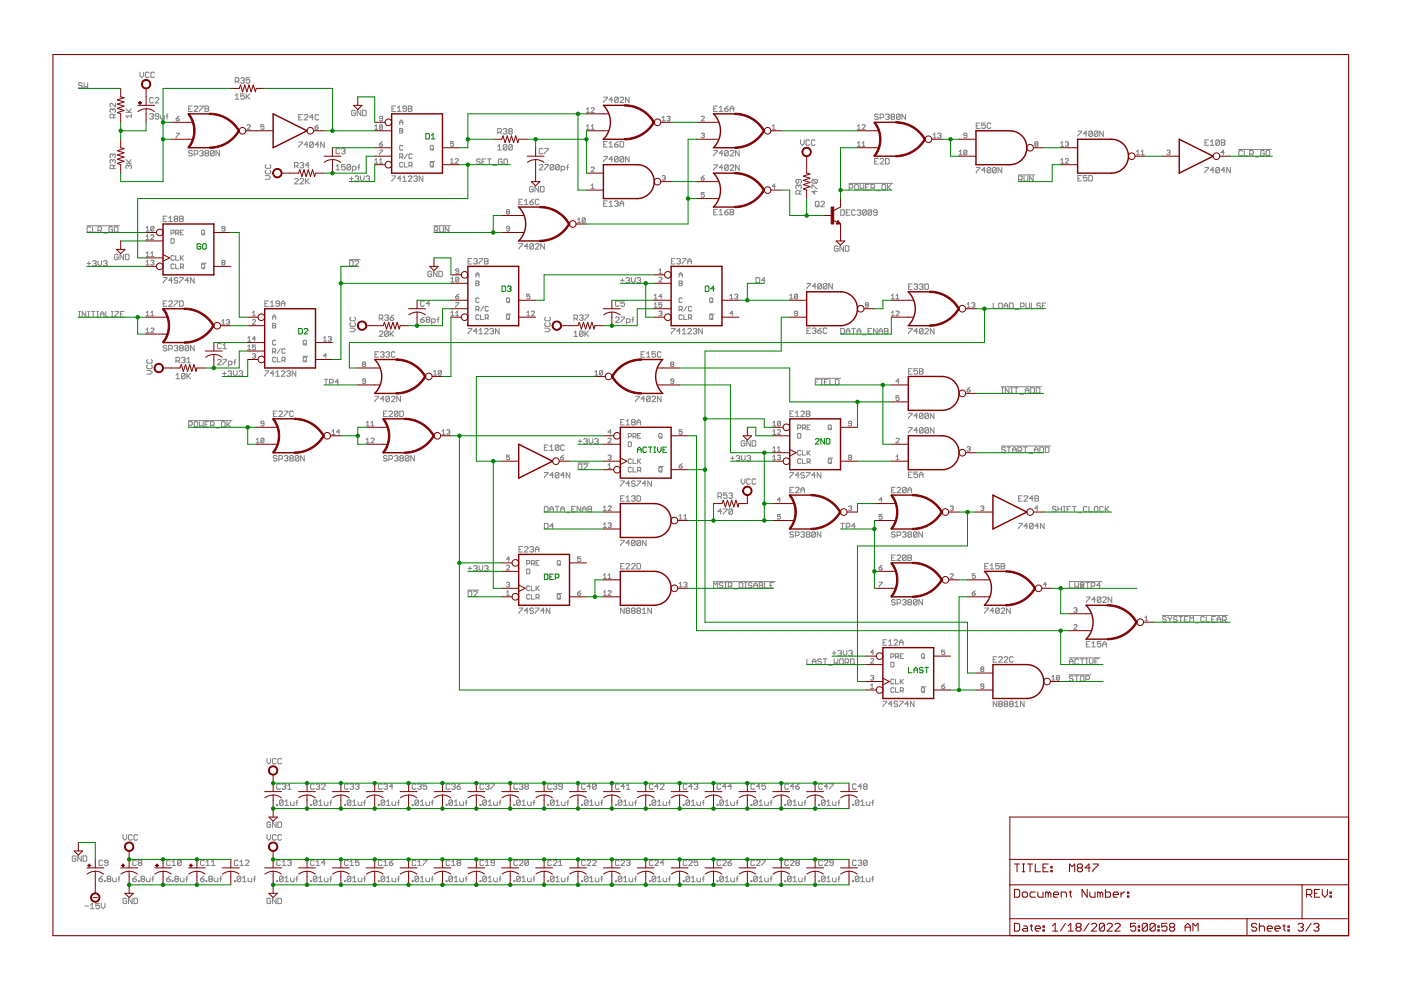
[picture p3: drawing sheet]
<svg xmlns="http://www.w3.org/2000/svg" width="420mm" height="297mm" viewBox="0 0 420 297" stroke-linecap="round" stroke-linejoin="round" font-family="sans-serif">
<g fill="none" stroke="#808080" stroke-width=".3">
<path d="M24.7 25.1l-.3-.3h-.6l-.2 .3 .2 .5h.6l.3 .6-.3 .2h-.6l-.2-.2M25.2 24.8v1.6l.6-.5 .5 .5v-1.6M33.8 32.9l-.3-.3-.5 .3v.5l.3 .3M33.8 32.9l.3-.3 .5 .3v.5l-.2 .3M33.8 32.9v.2M34.1 35.3v-.8l-.3-.3h-.5l-.3 .3v.8h1.6M34.6 31v1l-1.1-1h-.2l-.3 .2v.6l.3 .2M34.6 34.2l-.5 .6M37.8 33.7h1.6M37.8 32.6l1.1 1.1M39.4 34.8h-1.6l.5 .5M39.4 34.2v1.1"/>
<path d="M39.4 32.6l-.8 .8M42 21.6v1.1l.5 .6 .6-.6v-1.1M44.7 21.9l-.3-.3h-.5l-.3 .3v1.1l.3 .3h.5l.3-.3M44.9 34.3l.3-.2h.5l.3 .2-.3 .6M45.4 34.9h.3M45.7 34.9l.3 .3-.3 .5h-.5l-.3-.3M46 29.5l-.3-.2h-.5l-.3 .2v1.1l.3 .3h.5l.3-.3M46.3 21.9l-.2-.3h-.6l-.2 .3v1.1l.2 .3h.6l.2-.3M46.5 29.5l.3-.2h.5l.3 .2v.3l-1.1 1.1h1.1M47.6 34.9h-.8l-.3-.3 .3-.5h.5l.3 .2v1.1l-.3 .3h-.5l-.3-.3M48.2 34.6v.8l.3 .3h.8v-1.1M49.8 34.9h.6"/>
<path d="M50.4 34.1l-.3 .2v1.4M52.8 35.5h.7l.3 .5-.7 .2zM52.8 39.9h1l-1 1.4M53.8 34.8l-1 .7M56.6 32.6h.5M57.7 31.8h-1.1v1.6h1.1M58.2 32l.3-.2h.5l.3 .2v.3l-1.1 1.1h1.1M59.9 31.8h1l-1 1.6M61.5 31.8h.8l.3 .2-.3 .6 .3 .5-.3 .3h-.8zM61.5 32.6h.8M70.5 28.6l.6-.5v1.6M70.5 29.7h1.1"/>
<path d="M70.5 24.4h.9l.2-.3v-.5l-.2-.3h-.9v1.6M71.1 24.4l.5 .5M72.2 23.6l.3-.3h.5l.3 .3-.3 .5M72.7 24.1h.3M73 24.1l.3 .3-.3 .5h-.5l-.3-.2M73.3 28.1h-1.1v.8l.5-.3 .6 .3v.6l-.3 .2h-.5l-.3-.2M73.8 28.1v1.6M74.1 28.9l.8 .8M74.1 37.6l.3-.2 .7 .2-1 1.2h1M74.9 23.3h-1.1v.8l.6-.3 .5 .3v.6l-.3 .2h-.5l-.3-.2M74.9 28.1l-1.1 1.1M79.2 37.4h-1v.7l.7-.3 .3 .7-.3 .3-.7-.3"/>
<path d="M89.6 35.1h.5M90.7 34.3h-1.1v1.6h1.1M91.2 34.6l.3-.3h.6l.2 .3v.3l-1.1 1h1.1M94 35.1h-1.1l.8-.8v1.6M94.5 38.1h.7l.2 .4-.7 .3zM95.4 37.4l-.9 .7M95.6 34.6l-.3-.3h-.5l-.3 .3v1.1l.3 .2h.5l.3-.2M106.6 33.3l-.3-.2h-.6l-.2 .2v1.1l.2 .3h.6l.3-.3v-.5h-.6M108.2 33.1v1.6l-1.1-1.6v1.6M108.8 33.1h.8l.2 .2v1.1l-.2 .3h-.8zM112.4 37.8l.4-.4v1.4M112.4 38.8h.9"/>
<path d="M114.7 35.5h-.7l-.2-.2 .2-.5 .7 .3v.9l-.2 .2-.7-.2M114.7 37.6v.9l-.2 .3-.7-.3M114.7 37.6l-.7-.2-.2 .2v.9M114.7 37.6l-.9 .9M117.5 32.6h.6M118.6 31.8h-1.1v1.6h1.1M119.2 33.4h1.1M119.2 32.3l.5-.5v1.6M119.9 37.4v-1l.4-.4 .5 .4v1M119.9 38.5h.7l.2 .2-.2 .5 .2 .5-.2 .2h-.7zM119.9 36.7h.9M119.9 39.2h.7"/>
<path d="M121.9 32.6h-.8l-.3-.3 .3-.5h.5l.3 .2v1.1l-.3 .3h-.5l-.3-.3M122.4 31.8h.9l.2 .2-.2 .6 .2 .5-.2 .3h-.9zM122.4 32.6h.9M149.3 39.6h.8l.3-.3v-.5l-.3-.3h-.8v1.7M149.8 39.6l.6 .6M150.9 38.8l.3-.3h.5l.3 .3-.3 .5M151.5 39.3h.2M151.7 39.3l.3 .3-.3 .6h-.5l-.3-.3M152.8 39.3l-.2-.2 .2-.6h.6l.2 .3-.2 .5M152.8 39.3l-.2 .3 .2 .6h.6l.2-.3-.2-.6M152.8 39.3h.6M175.9 33.7h.9"/>
<path d="M175.9 32.8l.4-.5v1.4M175.9 37.8l.4-.4v1.4M175.9 38.8h.9M177.3 32.5l.2-.2 .7 .2-.9 1.2h.9M177.3 38.8h.9M177.3 37.8l.4-.4v1.4M181 29.1h1.1l-1.1 1.6M183.7 29.9h-1l.8-.8v1.6M185.4 29.4l-1.1 1.1M185.4 29.4l-.3-.3h-.5l-.3 .3v1.1M185.4 29.4v1.1l-.3 .2h-.5l-.3-.2M185.9 29.4l.3-.3h.6l.2 .3v.3l-1.1 1h1.1"/>
<path d="M188.7 29.1v1.6l-1.1-1.6v1.6M198.6 35.3l.5-.5v1.4M198.6 36.2h.9M200 35.1l.7-.3 .2 .3-.2 .4M200.5 35.5h.2M200.7 35.5l.2 .3-.2 .4-.7-.2M210.3 35.1l.2-.3 .7 .3-.9 1.1h.9M214 32.6h.6M215.1 31.8h-1.1v1.6h1.1M215.7 33.4h1.1M215.7 32.3l.5-.5v1.6M217.3 32.6h.8l.3 .5-.3 .3h-.5l-.3-.3z"/>
<path d="M218.4 31.8l-1.1 .8M219 33.4v-1.1l.5-.5 .5 .5v1.1M219 32.6h1M231.6 38.8h.9M231.6 37.8l.5-.4v1.4M257.2 37.8l.4-.4v1.4M257.2 38.8h.9M258.6 37.6l.2-.2 .7 .2-.9 1.2h.9M263.4 34.5l-.3-.3h-.5l-.3 .3 .3 .5h.5l.3 .3-.3 .5h-.5l-.3-.2M263.9 35.3h.9l.2-.3v-.5l-.2-.3h-.9v1.6M265.6 34.5l.3-.3h.5l.3 .3-.3 .5M266.1 35h.3"/>
<path d="M266.4 35l.3 .3-.3 .5h-.5l-.3-.2M267.5 35l-.3-.3 .3-.5h.5l.3 .3-.3 .5M267.5 35h.5M267.5 35l-.3 .3 .3 .5h.5l.3-.2-.3-.6M269.9 34.5l-.2-.3h-.6l-.2 .3v1.1M269.9 34.5v1.1l-.2 .2h-.6l-.2-.2M269.9 34.5l-1 1.1M271.6 34.2v1.6l-1.1-1.6v1.6M292.8 37.7h.5M293.9 36.9h-1.1v1.6h1.1M295.5 36.9h-1.1v.8l.8-.3 .3 .3v.5l-.3 .3h-.5l-.3-.3M297.1 37.1l-.2-.2h-.6l-.2 .2v1.1l.2 .3h.6l.2-.3"/>
<path d="M323.3 39.3h1l-1 1.6M327.6 39.5l-.3-.2h-.5l-.3 .2v1.1M327.6 39.5v1.1l-.3 .3h-.5l-.3-.3M327.6 39.5l-1.1 1.1M329.2 39.5l-.2-.2h-.6l-.2 .2v1.1M329.2 39.5v1.1l-.2 .3h-.6l-.2-.3M329.2 39.5l-1 1.1M330.9 39.3v1.6l-1.1-1.6v1.6M33.8 46.5l-.3-.3-.5 .3v.5l.3 .3M33.8 46.5l.3-.3 .5 .3v.5l-.2 .3M33.8 48.1l-.3-.3-.5 .3v.5l.3 .3M33.8 46.5v.2"/>
<path d="M33.8 48.1v.3M33.8 48.1l.3-.3 .5 .3v.5l-.2 .3M34.1 50.5v-.8l-.3-.2h-.5l-.3 .2v.8h1.6M34.6 49.5l-.5 .5M37.8 48.9h1.6M37.8 47.8l1.1 1.1M38.6 49.7l.3-.2 .5 .2v.6l-.3 .2M38.6 49.7l-.3-.2-.5 .2v.6l.3 .2M38.6 49.7v.3M39.4 47.8l-.8 .8M57.7 45.4l-.3-.3h-.5l-.3 .6 .3 .2h.5l.3 .6-.3 .2h-.5l-.3-.2M58.2 46.2h.8l.3-.3v-.5l-.3-.3h-.8v1.6"/>
<path d="M59.9 45.4l.2-.3h.6l.2 .3-.2 .5M60.4 45.9h.3M60.7 45.9l.2 .3-.2 .5h-.6l-.2-.2M61.8 45.9l-.3-.2 .3-.6h.5l.3 .3-.3 .5M61.8 45.9h.5M61.8 45.9l-.3 .3 .3 .5h.5l.3-.2-.3-.6M64.2 45.4l-.3-.3h-.5l-.3 .3v1.1M64.2 45.4v1.1l-.3 .2h-.5l-.3-.2M64.2 45.4l-1.1 1.1M65.8 45.1v1.6l-1-1.6v1.6M79.6 52.6h1l.6 .6-.6 .5h-1M79.8 51l-.2 .3v.5l.2 .3h1.1l.3-.3v-.5l-.3-.3"/>
<path d="M79.8 49.4l-.2 .2v.6l.2 .3h1.1l.3-.3v-.6l-.3-.2M88.3 53.8l.3-.3h.6l.2 .3v.2l-1.1 1.1h1.1M88.3 49.8h.9l.2-.3v-.5l-.2-.3h-.9v1.6M88.9 49.8l.5 .5M89.6 42.6h1.1v.2l-1.1 1.1v.3M90 53.8l.2-.3h.6l.3 .3v.2l-1.1 1.1h1.1M90 49l.2-.3h.6l.3 .3-.3 .5M90.5 49.5h.3M90.8 49.5l.3 .3-.3 .5h-.6l-.2-.2M91.6 53.5v1.6M91.9 54.3l.8 .8M92.3 43.4h-1.1l.9-.8v1.6"/>
<path d="M92.7 49.5h-1.1l.8-.8v1.6M92.7 53.5l-1.1 1.1M94 42.8l-.3-.2h-.5l-.3 .2v1.1M94 42.8v1.1l-.3 .3h-.5l-.3-.3M94 42.8l-1.1 1.1M95.6 43.4h-1.1l.8-.8v1.6M97.2 42.6v1.6l-1-1.6v1.6M100.8 49.8l.5-.5v1.6M100.8 50.9h1.1M101.9 44.7l-.3-.2h-.6l-.2 .2v1.1l.2 .3h.6l.3-.3M102.4 44.7l.3-.2h.5l.3 .2-.3 .6M103 45.3h.2"/>
<path d="M103.2 45.3l.3 .3-.3 .5h-.5l-.3-.3M103.5 49.3h-1.1v.8l.6-.3 .5 .3v.6l-.3 .2h-.5l-.3-.2M104.8 53.6h1.1M105.1 49.6l-.2-.3h-.6l-.2 .3v1.1M105.1 49.6v1.1l-.2 .2h-.6l-.2-.2M105.1 49.6l-1 1.1M105.4 53v1.1M105.7 50.9h.8l.3-.2v-.6l-.3-.3h-.8v1.7M106.5 53l.2-.3h.6l.3 .3-.3 .6M107 53.6h.3M107.3 53.6l.3 .2-.3 .6h-.6l-.2-.3M107.3 50.1h.6"/>
<path d="M107.9 49.3l-.3 .3v1.3M108.1 52.7v1.1l.5 .6 .6-.6v-1.1M109.7 53l.3-.3h.6l.2 .3-.2 .6M110.3 53.6h.3M110.6 53.6l.2 .2-.2 .6h-.6l-.3-.3M112.4 48l.4-.5v1.4M112.4 48.9h.9M113.8 43.2h.7l.2 .4-.7 .3zM113.8 45h.9l-.9 1.4M113.8 48.9h.9M113.8 48l.5-.5v1.4M114.7 42.5l-.9 .7"/>
<path d="M117.5 52.7h1.1v.3l-1.1 1.1v.3M119.9 47.1h.7l.2-.3-.2-.7h-.7v1.4M120.3 53.6h-1.1l.8-.9v1.7M120.3 47.1l.5 .4M120.8 48.9l-.2-.2-.7 .2v.9l.2 .3 .7-.3M120.8 43.8l-.2-.2-.7 .2v.9l.2 .3 .7-.3M120.8 53.3l.5-.6v1.7M120.8 54.4h1.1M121.3 48.7v1.4h.9M122.2 46.1l-.9 1.4M122.4 53l.3-.3h.6l.2 .3v.3l-1.1 1.1h1.1M122.7 49.6h.7l.2-.7-.2-.2h-.7v1.4"/>
<path d="M123.1 49.6l.5 .5M123.6 46.4l-.2-.3-.7 .3v.9l.2 .2 .7-.2M124.1 53l.3-.3h.5l.3 .3-.3 .6M124.6 53.6h.3M124.9 53.6l.3 .2-.3 .6h-.5l-.3-.3M126.8 52.7v1.7l-1.1-1.7v1.7M129 48.4h1.4M129.3 43.6l.7 .2v.9l-.3 .3-.7-.3v-.9zM129.3 48.7l.7 .2v.9l-.3 .3-.7-.3v-.9zM129.5 49.6l.5 .5M129.5 44.5l.5 .5M135.1 48.9h.9"/>
<path d="M135.1 48l.5-.5v1.4M136 42.5h-.9v.7l.7-.3 .2 .7-.2 .3-.7-.3M136.5 47.8l.2-.3 .7 .3-.9 1.1h.9M144 47.9l-.3-.3h-.5l-.3 .3 .3 .6h.5l.3 .2-.3 .6h-.5l-.3-.3M144.6 48.5h.5M145.6 47.6h-1v1.7h1M146.2 47.6h1.1M146.7 47.6v1.7M147.8 49.6h1.1M149.3 43.9l.5-.6v1.7M149.3 45h1.1M150.6 47.9l-.3-.3h-.5l-.3 .3v1.1l.3 .3h.5l.3-.3v-.5h-.6"/>
<path d="M151.4 47.6h.5l.3 .3v1.1l-.3 .3h-.5l-.3-.3v-1.1zM152 43.6v1.1l-.3 .3h-.5l-.3-.3M152 43.6l-.3-.3h-.5l-.3 .3v1.1M152 43.6l-1.1 1.1M153.6 43.6v1.1l-.2 .3h-.6l-.2-.3M153.6 43.6l-.2-.3h-.6l-.2 .3v1.1M153.6 43.6l-1 1.1M156.7 59.7h-1.1v1.6h1.1M159.9 56.2l-.3-.3h-.5l-.3 .3v1.1l.3 .2h.5l.3-.2v-.6h-.6M160 59.7l-1.1 .8M161.5 55.9v1.6l-1.1-1.6v1.6M161.6 60l-.2-.3h-.6l-.3 .3v1.1l.3 .2h.6l.2-.2"/>
<path d="M161.7 49.6l.3-.3h.5l.3 .3v.2l-1.1 1.1h1.1M162.1 55.9h.8l.3 .3v1.1l-.3 .2h-.8zM162.8 44.7l-.3-.2h-.5l-.3 .2v1.1l.3 .3h.5l.3-.3M163.4 49.3h1v.3l-1 1.1v.2M163.4 44.5h1v.2l-1 1.1v.3M166.1 49.6v1.1l-.3 .2h-.5l-.3-.2M166.1 49.6l-.3-.3h-.5l-.3 .3v1.1M166.1 49.6l-1.1 1.1M167.7 49.6v1.1l-.3 .2h-.5l-.3-.2M167.7 49.6l-.3-.3h-.5l-.3 .3v1.1M167.7 49.6l-1.1 1.1M168.3 50.9h.8l.3-.2v-.6l-.3-.3h-.8v1.7"/>
<path d="M169.9 50.1h.6M170.5 49.3l-.3 .3v1.3M177.3 56.6h.9M177.3 50.3l.2-.2 .7 .2-.9 1.2h.9M177.3 55.6l.4-.4v1.4M181 46.9h1.1v.3l-1.1 1v.3M181 43.3h.6M182.1 42.4h-1.1v1.7h1.1M182.7 44.1h1M182.7 43l.5-.6v1.7M183.7 47.7h-1l.8-.8v1.6M184.3 43.3h.8l.3 .5-.3 .3h-.5l-.3-.3z"/>
<path d="M185.4 42.4l-1.1 .9M185.4 47.2l-.3-.3h-.5l-.3 .3v1M185.4 47.2v1l-.3 .3h-.5l-.3-.3M185.4 47.2l-1.1 1M185.9 42.4h.9l.2 .3v1.1l-.2 .3h-.9zM187 47.2v1l-.2 .3h-.6l-.3-.3M187 47.2l-.2-.3h-.6l-.3 .3v1M187 47.2l-1.1 1M188.7 46.9v1.6l-1.1-1.6v1.6M198.6 52.9l.7-.3 .2 .3-.2 .4M199.1 53.3h.2M199.3 53.3l.2 .3-.2 .4-.7-.2"/>
<path d="M210.3 40.2l.7-.3 .2 .3-.2 .4M210.3 53.3h.7l.2 .5-.7 .2zM210.8 40.6h.2M211 40.6l.2 .3-.2 .4-.7-.2M211.2 57.7h-.9v.7l.7-.2 .2 .7-.2 .2-.7-.2M211.2 52.6l-.9 .7M214 45.1h1.1v.3l-1.1 1.1v.2M214 49.4h1.1v.3l-1.1 1.1v.3M216.8 45.9h-1.1l.8-.8v1.6M216.8 50.2h-1.1l.8-.8v1.7M218.4 45.4l-.3-.3h-.5l-.3 .3v1.1M218.4 45.4v1.1l-.3 .2h-.5l-.3-.2"/>
<path d="M218.4 49.7l-.3-.3h-.5l-.3 .3v1.1M218.4 49.7v1.1l-.3 .3h-.5l-.3-.3M218.4 45.4l-1.1 1.1M218.4 49.7l-1.1 1.1M219 45.4l.2-.3h.6l.2 .3v.3l-1 1h1M219 49.7l.2-.3h.6l.2 .3v.3l-1 1.1h1M221.7 45.1v1.6l-1.1-1.6v1.6M221.7 49.4v1.7l-1.1-1.7v1.7M232.5 55.9h-.9l.7-.7v1.4M239.5 55.7l-.3-.2-.5 .2v.6l.3 .2M239.5 55.7l.3-.2 .5 .2v.6l-.2 .2M239.5 53.8v.8l-.3 .3-.5-.3v-.5l.3-.3h1.1l.2 .3v.5l-.2 .3"/>
<path d="M239.5 55.7v.3M239.8 58.2v-.8l-.3-.3h-.5l-.3 .3v.8h1.6M240.1 41.9v1.1l.5 .6 .6-.6v-1.1M240.3 57.1l-.5 .5M242.8 42.2l-.3-.3h-.5l-.3 .3v1.1l.3 .3h.5l.3-.3M243.5 56.5v-1h.3l1.1 1h.2M243.8 53.8l-.3 .3v.5l.3 .3h1.1M243.8 53.8h1.1l.2 .3v.5l-.2 .3M243.8 53.8l1.1 1.1M244.3 57.1v1.1l-.8-.8h1.6M244.4 42.2l-.2-.3h-.6l-.2 .3v1.1l.2 .3h.6l.2-.3M254.6 55h13.1"/>
<path d="M254.7 56.4h.8l.3-.3v-.6l-.3-.2h-.8v1.6M256.6 55.3h.5l.3 .2v1.1l-.3 .3h-.5l-.3-.3v-1.1zM257.2 42.9l.4-.4v1.4M257.2 43.9h.9M258 55.3v1.6l.5-.5 .5 .5v-1.6M258.6 43.9h.9M258.6 42.9l.4-.4v1.4M259.6 56.1h.5M260.7 55.3h-1.1v1.6h1.1M261.2 56.4h.8l.3-.3v-.6l-.3-.2h-.8v1.6M261.8 56.4l.5 .5M262.3 48.3h.5"/>
<path d="M262.9 57.2h1M263.4 47.5h-1.1v1.6h1.1M263.9 47.8l.3-.3h.6l.2 .3v.3l-1.1 1h1.1M264.5 55.5l.3-.2h.5l.3 .2v1.1l-.3 .3h-.5l-.3-.3zM265.6 47.5h.8l.3 .3v1.1l-.3 .2h-.8zM266.1 55.3v1.6M266.4 56.1l.8 .8M267.2 55.3l-1.1 1.1M279.9 41.3h.9M279.9 40.4l.4-.5v1.4M281.3 40.2l.7-.3 .2 .3-.2 .4M281.7 40.6h.3"/>
<path d="M282 40.6l.2 .3-.2 .4-.7-.2M287.6 45.5l.5-.5v1.4M287.6 46.4h1M290 45.2l-.3-.2-.7 .2v1M290 40.6h-.7l-.3-.2 .3-.5 .7 .3v.9l-.3 .2-.7-.2M290 45.2v1l-.3 .2-.7-.2M290 45.2l-1 1M292.8 50.2h1.1v.3l-1.1 1v.3M295.5 51h-1.1l.8-.8v1.6M297.1 50.5l-.2-.3h-.6l-.2 .3v1M297.1 50.5v1l-.2 .3h-.6l-.2-.3M297.1 50.5l-1 1"/>
<path d="M298.8 50.5l-.3-.3h-.5l-.3 .3v1M298.8 50.5v1l-.3 .3h-.5l-.3-.3M298.8 50.5l-1.1 1M300.4 50.2v1.6l-1.1-1.6v1.6M305.4 52.4h4.9M305.5 53.8h.8l.3-.2v-.6l-.3-.3h-.8v1.7M306 53.8l.6 .6M307.1 52.7v1.4l.3 .3h.5l.3-.3v-1.4M309.8 52.7v1.7l-1-1.7v1.7M310.6 43.2l-.3-.3 .3-.4 .7 .2-.3 .5M310.6 43.2l-.3 .2 .3 .5 .7-.3-.3-.4M310.6 43.2h.4"/>
<path d="M318.1 48l.5-.5v1.4M318.1 48.9h.9M318.1 43.9h.9M318.1 42.9l.5-.4v1.4M319.5 47.8l.2-.3 .7 .3-.9 1.1h.9M319.5 42.7l.7-.2 .2 .2-.2 .5M320 43.2h.2M320.2 43.2l.2 .2-.2 .5-.7-.3M323.3 53.4h.5M324.3 52.6h-1v1.6h1M326 52.6h-1.1v.8l.5-.3 .6 .3v.6l-.3 .2h-.5l-.3-.2M326 40.1h-1.1l.8-.8v1.6"/>
<path d="M326.5 52.6h.8l.3 .3v1.1l-.3 .2h-.8zM340.8 46.4h1M340.8 45.5l.5-.5v1.4M342.2 46.4h1M342.2 45.5l.5-.5v1.4M350 45.2l.7-.2 .2 .2-.2 .5M350.4 45.7h.3M350.7 45.7l.2 .2-.2 .5-.7-.2M361.4 50.2h1v.3l-1 1v.3M361.4 42.8h.5M362.4 41.9h-1v1.7h1M363 43.6h1.1"/>
<path d="M363 42.5l.5-.6v1.7M364.1 51h-1.1l.8-.8v1.6M365.7 50.5l-.3-.3h-.5l-.3 .3v1M365.7 42.2l-.3-.3h-.5l-.3 .3v1.1M365.7 42.2v1.1l-.3 .3h-.5l-.3-.3M365.7 50.5v1l-.3 .3h-.5l-.3-.3M365.7 50.5l-1.1 1M365.7 42.2l-1.1 1.1M366.3 41.9h.8l.2 .3-.2 .6 .2 .5-.2 .3h-.8zM366.3 42.8h.8M367.1 45.7h-.9l.7-.7v1.4M367.3 51h-1l.8-.8v1.6"/>
<path d="M369 50.2v1.6l-1.1-1.6v1.6M371.4 44.8h9.9M372.6 45.4l-.3-.3h-.5l-.3 .3v1.1l.3 .2h.5l.3-.2M373.1 45.1v1.6h1.1M374.8 46.2h.8l.3-.3v-.5l-.3-.3h-.8v1.6M375.3 46.2l.6 .5M376.4 47h1.1M379.1 45.4l-.2-.3h-.6l-.2 .3v1.1l.2 .2h.6l.2-.2v-.6h-.5M380 45.1h.5l.3 .3v1.1l-.3 .2h-.5l-.3-.2v-1.1zM26 67.7h9.9M26.1 79h1.1M26.6 78.4v1.1"/>
<path d="M27.2 68.2l-.3-.2h-.5l-.3 .2v1.1l.3 .3h.5l.3-.3M27.7 78.4l.3-.3h.6l.2 .3-.2 .6M27.7 68v1.6h1.1M28.3 79h.3M28.6 79l.2 .2-.2 .6h-.6l-.3-.3M29.4 69.1h.8l.3-.3v-.6l-.3-.2h-.8v1.6M29.4 78.1v1.1l.5 .6 .6-.6v-1.1M29.9 69.1l.6 .5M31 78.4l.3-.3h.5l.3 .3-.3 .6M31 69.9h1.1M31.6 79h.2M31.8 79l.3 .2-.3 .6h-.5l-.3-.3"/>
<path d="M33.7 68.2l-.2-.2h-.6l-.2 .2v1.1l.2 .3h.6l.2-.3v-.5h-.5M34.6 68h.5l.3 .2v1.1l-.3 .3h-.5l-.3-.3v-1.1zM35.5 76.5l-.3-.3h-.6l-.2 .3v1.1l.2 .3h.6l.3-.3v-.6h-.6M37.1 76.2v1.7l-1.1-1.7v1.7M37.6 76.2h.9l.2 .3v1.1l-.2 .3h-.9zM43.8 78.5l.5-.5v1.4M43.8 68.3l.5-.4v1.4M43.8 70.9l.5-.5v1.4M43.8 75.9l.5-.4v1.4M43.8 79.4h.9M43.8 71.8h.9M43.8 76.9h.9"/>
<path d="M43.8 69.3h.9M45.2 75.9l.5-.4v1.4M45.2 78.3l.7-.3 .2 .3-.2 .4M45.2 70.6l.2-.2 .7 .2-.9 1.2h.9M45.2 76.9h.9M45.7 78.7h.2M45.9 78.7l.2 .3-.2 .4-.7-.2M46.1 68.1v.9l-.2 .3-.7-.3M46.1 68.1l-.7-.2-.2 .2v.9M46.1 68.1l-.9 .9M49 65.6h.5M50.1 64.8h-1.1v1.6h1.1"/>
<path d="M50.6 66.4h1.1M50.6 65.3l.5-.5v1.6M51.3 71.5h.7l.2 .3v.9l-.2 .2h-.7zM51.3 69.9h.7l.2-.2-.2-.7h-.7v1.4M52.2 79.4l-.2-.3-.7 .3v.9l.2 .2 .7-.2M52.2 76.8l-.2-.2-.7 .2v1l.2 .2 .7-.2M52.5 65.6l-.3-.3 .3-.5h.6l.2 .3-.2 .5M52.5 65.6l-.3 .3 .3 .5h.6l.2-.3-.2-.5M52.5 65.6h.6M52.7 79.1v1.4h.9M52.7 69.9h.7l.2-.7-.2-.2h-.7v1.4M52.7 76.6v1.4h.9"/>
<path d="M53.2 69.9l.4 .5M53.9 64.8h.8l.3 .3-.3 .5 .3 .5-.3 .3h-.8zM53.9 65.6h.8M54.1 76.6v1.4M54.1 69.7h.5M54.3 77.3l.7 .7M55 69h-.9v1.4h.9M55 76.6l-.9 .9M60.4 78.9h1.4M60.5 79.4l.2-.3 .7 .3v.9l-.2 .2-.7-.2zM60.5 69.2l.2-.2 .7 .2v.9l-.2 .3-.7-.3zM60.9 69.9l.5 .5"/>
<path d="M66.8 78.7l-.3 .3 .3 .4 .7-.2-.3-.5M66.8 78.7l-.3-.2 .3-.5 .7 .3-.3 .4M66.8 78.7h.4M67.5 68.6h-.7l-.3-.3 .3-.4 .7 .2v.9l-.3 .3-.7-.3M104.8 77.8h3.2M104.8 78.1h.9l.2 .3v1.1l-.2 .3h-.9zM106.5 78.4l.2-.3h.6l.3 .3v.3l-1.1 1.1h1.1M130.2 67.7h4.9M130.2 69.1h.8l.3-.3v-.6l-.3-.2h-.8v1.6M130.8 69.1l.5 .5M131.9 68v1.3l.2 .3h.6l.3-.3v-1.3M134.6 68v1.6l-1.1-1.6v1.6"/>
<path d="M140.4 78.3h.5M141.5 77.5h-1.1v1.6h1.1M142 77.8l.3-.3h.6l.2 .3-.2 .5M142.6 78.3h.3M142.9 78.3l.2 .3-.2 .5h-.6l-.3-.3M143.7 77.5h1.1v.3l-1.1 1v.3M145.3 77.5h.8l.3 .3-.3 .5 .3 .5-.3 .3h-.8zM145.3 78.3h.8M152.1 63.5l-.2-.3 .2-.4 .7 .2-.2 .5M152.1 63.5l-.2 .2 .2 .5 .7-.3-.2-.4M152.1 63.5h.5M152.8 68.6h-.7l-.2-.3 .2-.4 .7 .2v.9l-.2 .3-.7-.3"/>
<path d="M155.6 73h1.1v.3l-1.1 1.1v.3M155.6 60.5h.6M157.3 61.3h1M157.3 60.3l.5-.6v1.6M158.3 73.9h-1l.8-.9v1.7M158.9 60.5h.8l.3 .6-.3 .2h-.5l-.3-.2zM160 73.3l-.3-.3h-.5l-.3 .3v1.1M160 73.3v1.1l-.3 .3h-.5l-.3-.3M160 73.3l-1.1 1.1M160.5 73.3l.3-.3h.6l.2 .3v.3l-1.1 1.1h1.1M163.3 73v1.7l-1.1-1.7v1.7M173.2 65.8l.5-.5v1.4"/>
<path d="M173.2 66.7h.9M175.5 65.6l-.7-.3-.2 .3v.9M175.5 65.6v.9l-.2 .2-.7-.2M175.5 65.6l-.9 .9M181 61h.6M182.1 60.2h-1.1v1.6h1.1M182.7 60.8l.5-.6v1.6M182.7 61.8h1M184.3 60.5l.3-.3h.5l.3 .3-.3 .5M184.8 61h.3M185.1 61l.3 .3-.3 .5h-.5l-.3-.2M185.9 61.8v-1l.6-.6 .5 .6v1"/>
<path d="M185.9 61h1.1M201.4 78.3h.5M202.4 77.5h-1v1.6h1M203 77.8l.3-.3h.5l.3 .3-.3 .5M203.5 78.3h.3M203.8 78.3l.3 .3-.3 .5h-.5l-.3-.3M204.6 77.5h1.1v.3l-1.1 1v.3M206.3 79.1v-1.1l.5-.5 .5 .5v1.1M206.3 78.3h1M214 63.6h.6M215.1 62.8h-1.1v1.6h1.1M215.7 63.3l.5-.5v1.6"/>
<path d="M215.7 64.4h1.1M217.3 63.6h.8l.3 .5-.3 .3h-.5l-.3-.3zM218.4 62.8l-1.1 .8M219 62.8h.8l.2 .2-.2 .6 .2 .5-.2 .3h-.8zM219 63.6h.8M244.8 60.3h.5l.3 .3v1.1l-.3 .3h-.5l-.3-.3v-1.1zM245.1 61.4l.5 .6M246.2 60.6l.2-.3h.6l.2 .3v.3l-1 1.1h1M251.3 74l-.2-.3h-.6l-.3 .3v1l.3 .3h.6l.2-.3v-.5h-.5M252.1 62.9h.9l.2 .3v1l-.2 .3h-.9zM253 73.7v1.6l-1.1-1.6v1.6M253.5 73.7h.8l.3 .3v1l-.3 .3h-.8z"/>
<path d="M253.8 63.7h.5M254.9 62.9h-1.1v1.6h1.1M256.5 63.2l-.3-.3h-.5l-.3 .3v1l.3 .3h.5l.3-.3M257 63.2l.3-.3h.6l.2 .3-.2 .5M257.6 63.7h.3M257.9 63.7l.2 .3-.2 .5h-.6l-.3-.3M259.8 63.2v1l-.3 .3h-.5l-.3-.3M259.8 63.2l-.3-.3h-.5l-.3 .3v1M259.8 63.2l-1.1 1M261.4 63.2v1l-.3 .3h-.5l-.3-.3M261.4 63.2l-.3-.3h-.5l-.3 .3v1M261.4 63.2l-1.1 1"/>
<path d="M263.1 63.7h-.9l-.2-.3 .2-.5h.6l.3 .3v1l-.3 .3h-.6l-.2-.3M23.6 95h.5M23.6 93.4h.5M23.8 93.4v1.6M25.7 93.4v1.6l-1-1.6v1.6M26.3 95h.5M26.3 93.4h.5M26.6 93.4v1.6M27.4 93.4h1.1M27.9 93.4v1.6M29 95h.6M29 93.4h.6"/>
<path d="M29.3 93.4v1.6M30.1 95v-1.1l.6-.5 .5 .5v1.1M30.1 94.2h1.1M31.7 93.4v1.6h1.1M33.4 95h.5M33.4 93.4h.5M33.7 93.4v1.6M34.5 93.4h1.1v.2l-1.1 1.1v.3h1.1M36.1 94.2h.6M37.2 93.4h-1.1v1.6h1.1M43.8 94.7h.9M43.8 93.7l.5-.4v1.4"/>
<path d="M43.8 98.8l.5-.5v1.4M43.8 99.7h.9M45.2 93.7l.5-.4v1.4M45.2 98.6l.2-.3 .7 .3-.9 1.1h.9M45.2 94.7h.9M49 83.2h1.1v.3l-1.1 1.1v.2M49 91h.5M50.1 90.2h-1.1v1.6h1.1M50.6 90.5l.3-.3h.5l.3 .3v.2l-1.1 1.1h1.1M51.7 84h-1.1l.8-.8v1.6M52.2 90.2h1.1v.3l-1.1 1v.3M53.3 83.5l-.2-.3h-.6l-.3 .3 .3 .5h.6l.2 .3-.2 .5h-.6l-.3-.2"/>
<path d="M53.9 83.2h1.1v.3l-1.1 1.1v.2M53.9 90.2h.8l.3 .3v1l-.3 .3h-.8zM54.1 80.1h.7l.2-.3-.2-.7h-.7v1.4M54.6 80.1l.4 .4M56.6 84h-1.1l.8-.8v1.6M58.2 83.2v1.6l-1.1-1.6v1.6M60.9 80.1l.5 .4M66.5 97.2h1M66.5 96.3l.5-.5v1.4M67.9 96l.7-.2 .3 .2-.3 .5M68.4 96.5h.2M68.6 96.5l.3 .2-.3 .5-.7-.2"/>
<path d="M75.7 96l.2-.2 .7 .2-.9 1.2h.9M75.7 94.7h.9M75.7 93.7l.5-.4v1.4M79.4 91h.6M80.5 90.2h-1.1v1.6h1.1M81.1 91.8h1.1M81.1 90.7l.5-.5v1.6M81.8 95.8v-1l.4-.4 .5 .4v1M81.8 96.9h.7l.2 .2-.2 .5 .2 .5-.2 .2h-.7zM81.8 95.1h.9M81.8 97.6h.7M83.8 91h-.8l-.3-.3 .3-.5h.5l.3 .3v1l-.3 .3h-.5l-.3-.3"/>
<path d="M84.3 91.8v-1.1l.6-.5 .5 .5v1.1M84.3 91h1.1M105 98.4h1l.6 .5-.6 .5h-1M105.2 96.7l-.2 .3v.5l.2 .3h1.1l.3-.3v-.5l-.3-.3M105.2 95.1l-.2 .3v.5l.2 .3h1.1l.3-.3v-.5l-.3-.3M113.7 99.5l.3-.3h.5l.3 .3v.3l-1.1 1h1.1M113.7 95.5h.8l.3-.3v-.5l-.3-.3h-.8v1.6M114.3 95.5l.5 .5M115.4 94.7l.2-.3h.6l.3 .3-.3 .5M115.9 95.2h.3M116.2 95.2l.3 .3-.3 .5h-.6l-.2-.2M116.5 99.5v1.1l-.3 .2h-.6l-.2-.2"/>
<path d="M116.5 99.5l-.3-.3h-.6l-.2 .3v1.1M116.5 99.5l-1.1 1.1M117 95.2h.8l.3 .6-.3 .2h-.5l-.3-.2zM117 99.2v1.6M118.1 99.2l-1.1 1.1M118.1 94.4l-1.1 .8M126.2 95.8h.8l.3 .6-.3 .2h-.6l-.2-.2zM127.3 95l-1.1 .8M127.3 90.5l-.3-.3h-.6l-.2 .3v1l.2 .3h.6l.3-.3M128.1 95.8l-.3 .3 .3 .5h.5l.3-.2-.3-.6M128.1 95.8h.5M128.1 95.8l-.3-.2 .3-.6h.5l.3 .3-.3 .5"/>
<path d="M128.9 91h-1.1l.8-.8v1.6M129.4 81.6l-.3-.3h-.5l-.3 .3v1.1l.3 .2h.5l.3-.2v-.6h-.5M129.5 96.6h.8l.2-.2v-.6l-.2-.2h-.8v1.6M131.1 81.3v1.6l-1.1-1.6v1.6M131.1 95.8h.5M131.6 81.3h.8l.3 .3v1.1l-.3 .2h-.8zM131.6 95l-.2 .3v1.3M135.2 83.6l.5-.5v1.4M135.2 93.7l.5-.4v1.4M135.2 84.5h1M135.2 94.7h1M136.7 88.9h.7l.2 .4-.7 .3z"/>
<path d="M136.7 94.7h.9M136.7 90.7h.9l-.9 1.4M136.7 93.7l.4-.4v1.4M137.6 81.3h-.7l-.2-.3 .2-.4 .7 .2v.9l-.2 .3-.7-.3M137.6 83.3v1l-.2 .2-.7-.2M137.6 83.3l-.7-.2-.2 .2v1M137.6 83.3l-.9 1M137.6 88.2l-.9 .7M140.4 98.4h1.1v.3l-1.1 1.1v.3M142.7 82.4h1M142.7 84.2h.7l.3 .3-.3 .4 .3 .5-.3 .2h-.7zM142.7 84.9h.7"/>
<path d="M142.7 92.8h.7l.3-.3-.3-.7h-.7v1.4M142.7 83.1v-1l.5-.4 .5 .4v1M143.1 99.3h-1.1l.9-.9v1.7M143.2 92.8l.5 .4M143.7 94.6l-.3-.2-.7 .2v.9l.3 .3 .7-.3M143.7 89.5l-.3-.2-.7 .2v1l.3 .2 .7-.2M143.7 99l.5-.6v1.7M144.1 94.4v1.4h1M145.1 91.8l-1 1.4M145.3 98.7l.3-.3h.5l.3 .3v.3l-1.1 1.1h1.1M145.5 95.3h.7l.3-.2-.3-.7h-.7v1.4M146 95.3l.5 .5"/>
<path d="M146.5 92.1l-.3-.3-.7 .3v.9l.3 .2 .7-.2M146.9 98.7l.3-.3h.6l.2 .3-.2 .6M147.5 99.3h.3M147.8 99.3l.2 .2-.2 .6h-.6l-.3-.3M149.7 98.4v1.7l-1.1-1.7v1.7M151.8 94.1h1.4M152.1 94.4l.7 .2v.9l-.2 .3-.7-.3v-.9zM152.1 89.3l.7 .2v1l-.2 .2-.7-.2v-1zM152.4 95.3l.4 .5M152.4 90.2l.4 .5M158 94.7h.9M158 93.7l.4-.4v1.4"/>
<path d="M158.9 88.2h-.9v.7l.4-.3 .5 .3-.2 .7-.7-.3M159.4 93.5l.2-.2 .7 .2-.9 1.2h.9M163.4 98.4h1.1l.5 .5-.5 .5h-1.1M163.7 96.7l-.3 .3v.5l.3 .3h1l.3-.3v-.5l-.3-.3M163.7 95.1l-.3 .3v.5l.3 .3h1l.3-.3v-.5l-.3-.3M172.1 99.8l.6-.6v1.6M172.1 95.5h.9l.2-.3v-.5l-.2-.3h-.9v1.6M172.7 95.5l.5 .5M173.8 94.7l.3-.3h.5l.3 .3-.3 .5M174.3 95.2h.3M174.6 95.2l.3 .3-.3 .5h-.5l-.3-.2M174.9 99.5v1.1l-.3 .2h-.5l-.3-.2"/>
<path d="M174.9 99.5l-.3-.3h-.5l-.3 .3v1.1M174.9 99.5l-1.1 1.1M175.4 94.4h1.1v.3l-1.1 1.1v.2M175.4 99.2v1.6M176.5 99.2l-1.1 1.1M184.6 95.3l.2-.3h.6l.3 .3v.3l-1.1 1h1.1M185.7 90.5l-.3-.3h-.6l-.2 .3v1l.2 .3h.6l.3-.3M186.1 84h1.1M186.2 95h1.1v.3l-1.1 1.1v.2M186.6 83.5v1.1M187.3 90.2h-1.1v.8l.6-.3 .5 .3v.5l-.3 .3h-.5l-.3-.3M187.7 83.5l.3-.3h.6l.2 .3-.2 .5"/>
<path d="M187.9 96.6h.8l.3-.2v-.6l-.3-.2h-.8v1.6M188.3 84h.3M188.6 84l.2 .3-.2 .5h-.6l-.3-.2M189.4 83.2v1.1l.5 .5 .6-.5v-1.1M189.5 95.8h.5M190 95l-.2 .3v1.3M191 83.5l.3-.3h.5l.3 .3-.3 .5M191.6 84h.2M191.8 84l.3 .3-.3 .5h-.5l-.3-.2M196.2 88.6l.5-.4v1.4M196.2 91.2l.5-.5v1.4M196.2 89.6h.9"/>
<path d="M196.2 92.1h.9M197.6 83.3l.2-.2 .7 .2-.9 1.2h.9M197.6 81l.5-.4v1.4M197.6 82h.9M197.6 93.5l.7-.2 .2 .2-.2 .5M198.1 94h.2M198.3 94l.2 .2-.2 .5-.7-.3M198.5 90.7h-.9v.7l.5-.2 .4 .2-.2 .7-.7-.2M198.5 88.9h-.9l.7-.7v1.4M201.4 98.4h1v.3l-1 1.1v.3M203.7 92.8h.7l.2-.3-.2-.7h-.7v1.4M203.7 83.1v-1l.4-.4 .5 .4v1"/>
<path d="M203.7 84.2h.7l.2 .3-.2 .4 .2 .5-.2 .2h-.7zM203.7 82.4h.9M203.7 84.9h.7M204.1 99.3h-1.1l.8-.9v1.7M204.1 92.8l.5 .4M204.6 89.5l-.2-.2-.7 .2v1l.2 .2 .7-.2M204.6 94.6l-.2-.2-.7 .2v.9l.2 .3 .7-.3M204.6 99l.6-.6v1.7M205.1 94.4v1.4h.9M206 91.8l-.9 1.4M206.3 98.7l.2-.3h.6l.2 .3v.3l-1 1.1h1M206.5 95.3h.7l.2-.2-.2-.7h-.7v1.4"/>
<path d="M206.9 95.3l.5 .5M207.4 92.1l-.2-.3-.7 .3v.9l.2 .2 .7-.2M207.9 98.7l.3-.3h.5l.3 .3-.3 .6M208.4 99.3h.3M208.7 99.3l.3 .2-.3 .6h-.5l-.3-.3M210.6 98.4v1.7l-1.1-1.7v1.7M212.8 94.1h1.4M213.1 94.4l.7 .2v.9l-.3 .3-.7-.3v-.9zM213.1 89.3l.7 .2v1l-.3 .2-.7-.2v-1zM213.3 95.3l.5 .5M213.3 90.2l.5 .5M218.9 88.6l.5-.4v1.4"/>
<path d="M218.9 89.6h.9M219.8 94h-.9l.7-.7v1.4M220.3 88.4l.7-.2 .3 .2-.3 .5M220.8 88.9h.2M221 88.9l.3 .2-.3 .5-.7-.3M226.7 83.2h.9l.2 .3v1.1l-.2 .2h-.9zM229.5 84h-1.1l.8-.8v1.6M236.8 88.6l.5-.4v1.4M236.8 89.6h1M239.2 88.4l-.3-.2-.7 .2v.9M239.2 88.4l-1 .9M239.2 94h-.7l-.3-.3 .3-.4 .7 .2v.9l-.3 .3-.7-.3"/>
<path d="M239.2 88.4v.9l-.3 .3-.7-.3M242 85h1.1v.3l-1.1 1v.3M242 99.1h.5M243.1 98.3h-1.1v1.6h1.1M243.6 98.6l.3-.3h.5l.3 .3-.3 .5M244.2 99.1h.2M244.4 99.1l.3 .3-.3 .5h-.5l-.3-.2M244.7 85.8h-1.1l.8-.8v1.6M245.3 99.1h.8l.2 .6-.2 .2h-.6l-.2-.2zM246.3 85.3v1l-.2 .3h-.6l-.2-.3M246.3 85.3l-.2-.3h-.6l-.2 .3v1M246.3 85.3l-1 1"/>
<path d="M246.3 98.3l-1 .8M248 98.6l-.3-.3h-.5l-.3 .3v1.1l.3 .2h.5l.3-.2M248 85.3l-.3-.3h-.5l-.3 .3v1M248 85.3v1l-.3 .3h-.5l-.3-.3M248 85.3l-1.1 1M249.6 85v1.6l-1.1-1.6v1.6M252.1 98.4h.9l.2 .3v1.1l-.2 .3h-.9zM253.8 99.3h1.1M255.4 98.4h1.1M256 98.4v1.7M257 99.3h1.1M259.8 91.4l-.3-.2 .3-.5 .7 .3-.3 .4"/>
<path d="M259.8 91.4l-.3 .3 .3 .4 .7-.2-.3-.5M259.8 91.4h.4M260.3 99.3h.6M261.4 98.4h-1.1v1.7h1.1M263.1 98.4v1.7l-1.1-1.7v1.7M263.6 99.3h1.1M265.2 98.4h.8l.3 .3-.3 .6 .3 .5-.3 .3h-.8zM265.2 99.3h.8M267.3 94.7h.9M267.3 89.6h.9M267.3 93.7l.5-.4v1.4M267.3 88.6l.5-.4v1.4"/>
<path d="M268.7 93.5l.2-.2 .7 .2-.9 1.2h.9M268.7 89.6h.9M268.7 88.6l.5-.4v1.4M272.5 98.4h1v.3l-1 1.1v.3M272.5 85.9h.5M273.5 85.1h-1v1.6h1M274.1 85.4l.3-.3h.5l.3 .3-.3 .5M274.6 85.9h.3M274.9 85.9l.3 .3-.3 .5h-.5l-.3-.2M275.2 99.3h-1.1l.8-.9v1.7M275.7 85.4l.3-.3h.5l.3 .3-.3 .5M276.3 85.9h.2"/>
<path d="M276.5 85.9l.3 .3-.3 .5h-.5l-.3-.2M276.8 98.7l-.3-.3h-.5l-.3 .3v1.1M276.8 98.7v1.1l-.3 .3h-.5l-.3-.3M276.8 98.7l-1.1 1.1M277.4 98.7l.2-.3h.6l.2 .3v.3l-1 1.1h1M277.4 85.1h.8l.2 .3v1.1l-.2 .2h-.8zM280.1 98.4v1.7l-1.1-1.7v1.7M290 92.1h1M290 91.2l.5-.5v1.4M291.4 91l.7-.3 .3 .3-.3 .4M291.9 91.4h.2M292.1 91.4l.3 .3-.3 .4-.7-.2"/>
<path d="M297.9 90.8v1.7h1M299.5 91.1l.3-.3h.5l.3 .3v1.1l-.3 .3h-.5l-.3-.3zM301.1 92.5v-1.1l.6-.6 .5 .6v1.1M301.1 91.7h1.1M302.8 90.8h.8l.2 .3v1.1l-.2 .3h-.8zM304.4 92.7h1.1M306 91.9h.9l.2-.2v-.6l-.2-.3h-.9v1.7M307.7 90.8v1.4l.3 .3h.5l.3-.3v-1.4M309.3 90.8v1.7h1.1M312 91.1l-.2-.3h-.6l-.2 .3 .2 .6h.6l.2 .2-.2 .6h-.6l-.2-.3M312.6 91.7h.5M313.7 90.8h-1.1v1.7h1.1"/>
<path d="M44 111.1h1.1l.5 .5-.5 .5h-1.1M44.3 109.4l-.3 .3v.5l.3 .3h1.1l.2-.3v-.5l-.2-.3M44.3 107.8l-.3 .3v.5l.3 .3h1.1l.2-.3v-.5l-.2-.3M50.1 103.8l-.3-.3h-.6l-.2 .6 .2 .2h.6l.3 .6-.3 .3h-.6l-.2-.3M50.6 104.6h.8l.3-.3v-.5l-.3-.3h-.8v1.7M52.2 103.8l.3-.3h.6l.2 .3-.2 .5M52.8 112.5l.5-.6v1.6M52.8 108.2h.8l.3-.3v-.5l-.3-.3h-.8v1.6M52.8 113.5h1.1M52.8 104.3h.3M53.1 104.3l.2 .3-.2 .6h-.6l-.3-.3M53.3 108.2l.6 .5"/>
<path d="M54.1 104.3l-.2-.2 .2-.6h.6l.3 .3-.3 .5M54.1 104.3l-.2 .3 .2 .6h.6l.3-.3-.3-.6M54.1 104.3h.6M54.4 107.4l.3-.3h.5l.3 .3-.3 .5M54.9 107.9h.3M55.2 107.9l.3 .3-.3 .5h-.5l-.3-.2M55.5 112.2l-.3-.3h-.5l-.3 .3v1.1M55.5 112.2v1.1l-.3 .2h-.5l-.3-.2M55.5 112.2l-1.1 1.1M56 111.9v1.6M56 107.7l.6-.6v1.6M56 108.7h1.1"/>
<path d="M56.3 112.7l.8 .8M56.6 103.8v1.1l-.3 .3h-.5l-.3-.3M56.6 103.8l-.3-.3h-.5l-.3 .3v1.1M56.6 103.8l-1.1 1.1M57.1 111.9l-1.1 1.1M58.2 103.5v1.7l-1.1-1.7v1.7M65.2 108l.3-.3h.5l.3 .3v.3l-1.1 1h1.1M66.3 103.2l-.3-.3h-.5l-.3 .3v1l.3 .3h.5l.3-.3M66.7 112h1.1M66.9 107.7h1v.3l-1 1.1v.2M66.9 104.5h1M66.9 103.4l.5-.5v1.6"/>
<path d="M67.3 111.4v1.1M68.4 111.4l.2-.3h.6l.3 .3-.3 .6M68.5 109.3h.8l.3-.2v-.6l-.3-.2h-.8v1.6M68.9 112h.3M69.2 112l.3 .2-.3 .6h-.6l-.2-.3M70 111.1v1.1l.6 .6 .5-.6v-1.1M70.1 108.5h.6M70.7 107.7l-.3 .3v1.3M71.6 111.4l.3-.3h.6l.2 .3-.2 .6M72.2 112h.3M72.5 112l.2 .2-.2 .6h-.6l-.3-.3M74.3 102.3h.9"/>
<path d="M74.3 101.3l.5-.4v1.4M74.3 103.9l.5-.5v1.4M74.3 104.8h.9M75.7 106.2l.7-.2 .2 .2-.2 .5M76.2 106.7h.2M76.4 106.7l.2 .2-.2 .5-.7-.3M76.6 103.4h-.9v.7l.5-.2 .4 .2-.2 .7-.7-.2M76.6 101.6h-.9l.7-.7v1.4M79.4 111.1h1.1v.3l-1.1 1.1v.3M81.8 105.5h.7l.2-.7-.2-.3h-.7v1.4M82.2 112h-1.1l.8-.9v1.7M82.2 105.5l.5 .4"/>
<path d="M82.7 107.3l-.2-.2-.7 .2v.9l.2 .3 .7-.3M82.7 102.2l-.2-.2-.7 .2v.9l.2 .3 .7-.3M82.7 111.7l.6-.6v1.7M82.7 112.8h1.1M83.2 107.1v1.4h.9M84.1 104.5l-.9 1.4M84.3 111.4l.3-.3h.6l.2 .3v.3l-1.1 1.1h1.1M84.6 108h.7l.2-.7-.2-.2h-.7v1.4M85 108l.5 .5M85.5 104.8l-.2-.3-.7 .3v.9l.2 .2 .7-.2M86 111.4l.3-.3h.5l.3 .3-.3 .6M86.5 112h.3"/>
<path d="M86.8 112l.3 .2-.3 .6h-.5l-.3-.3M88.7 111.1v1.7l-1.1-1.7v1.7M90.9 106.8h1.4M90.9 107.3l.3-.2 .7 .2v.9l-.3 .3-.7-.3zM90.9 102.2l.3-.2 .7 .2v.9l-.3 .3-.7-.3zM91.4 108l.5 .5M91.4 102.9l.5 .5M97 101.3l.5-.4v1.4M97 102.3h.9M97.2 113.7h1.1M97.8 113.7v1.6M97.9 106.7h-.9l.7-.7v1.4"/>
<path d="M98.4 101.1l.7-.2 .2 .2-.2 .5M98.8 114.8h.9l.2-.3v-.5l-.2-.3h-.9v1.6M98.9 101.6h.2M99.1 101.6l.2 .2-.2 .5-.7-.3M101.6 114.5h-1.1l.8-.8v1.6M108.9 109.2l-.2-.2 .2-.5 .7 .2-.2 .5M108.9 109.2l-.2 .2 .2 .5 .7-.2-.2-.5M108.9 109.2h.5M109.6 114.3h-.7l-.2-.3 .2-.4 .7 .2v.9l-.2 .3-.7-.3M112.5 118.8h1v.2l-1 1.1v.3M112.5 106.2h.5M113.5 105.4h-1v1.7h1"/>
<path d="M114.1 105.7l.3-.3h.5l.3 .3-.3 .5M114.6 106.2h.3M114.9 106.2l.3 .3-.3 .6h-.5l-.3-.3M115.2 119.6h-1.1l.8-.8v1.6M115.7 105.7l.3-.3h.5l.3 .3-.3 .5M116.3 106.2h.2M116.5 106.2l.3 .3-.3 .6h-.5l-.3-.3M116.8 119l-.3-.2h-.5l-.3 .2v1.1M116.8 119v1.1l-.3 .3h-.5l-.3-.3M116.8 119l-1.1 1.1M117.3 100l.8 .8M117.4 119l.2-.2h.6l.2 .2v.3l-1 1.1h1"/>
<path d="M118.4 105.7l-.2-.3h-.6l-.2 .3v1.1l.2 .3h.6l.2-.3M120.1 118.8v1.6l-1.1-1.6v1.6M130 111.5l.5-.5v1.4M130 112.4h1M132.4 111.3l-.7-.3-.3 .3v.9M132.4 111.3v.9l-.3 .2-.7-.2M132.4 111.3l-1 .9M143.7 100.1h1.1M172.1 100.8h1.1M175.7 100l.8 .8M178.4 112.4h.9M178.4 111.5l.5-.5v1.4"/>
<path d="M180.7 111.3l-.2-.3-.7 .3v.9M180.7 111.3v.9l-.2 .2-.7-.2M180.7 111.3l-.9 .9M190.6 118.8h1.1v.2l-1.1 1.1v.3M192.3 106.2h.5M193.3 119.6h-1l.8-.8v1.6M193.3 105.4h-1v1.7h1M193.9 107.1h1.1M193.9 106l.5-.6v1.7M195 119l-.3-.2h-.5l-.3 .2v1.1M195 119v1.1l-.3 .3h-.5l-.3-.3M195 119l-1.1 1.1"/>
<path d="M195.5 119l.3-.2h.5l.3 .2v.3l-1.1 1.1h1.1M196.6 105.4h-1.1v.8l.6-.2 .5 .2v.6l-.3 .3h-.5l-.3-.3M198.2 105.7l-.2-.3h-.6l-.2 .3v1.1l.2 .3h.6l.2-.3M198.2 118.8v1.6l-1-1.6v1.6M201.4 109.2l-.3-.2 .3-.5 .7 .2-.3 .5M201.4 109.2l-.3 .2 .3 .5 .7-.2-.3-.5M201.4 109.2h.4M202.1 114.3h-.7l-.3-.3 .3-.4 .7 .2v.9l-.3 .3-.7-.3M204.6 100.1h1.1M244.5 113.4h7.6M244.5 114.5h.6M245.6 113.7h-1.1v1.6"/>
<path d="M246.2 113.7h.5M246.2 115.3h.5M246.4 113.7v1.6M247.2 114.5h.6M248.3 113.7h-1.1v1.6h1.1M248.9 113.7v1.6h1.1M250.5 113.7h.8l.3 .3v1l-.3 .3h-.8zM253.8 100.1v-1.1l.5-.6 .6 .6v1.1M257 100.1v-1.1l.6-.6 .5 .6v1.1M258.7 100.4h1.1M263.6 100.1v-1.1l.5-.6 .6 .6v1.1M269.6 114.3h-.9l.7-.7v1.4"/>
<path d="M269.6 118.6h-.9v.7l.5-.2 .4 .2-.2 .8-.7-.3M272.5 111.3h.5M273.5 110.5h-1v1.6h1M275.2 110.5h-1.1v.8l.8-.2 .3 .2v.6l-.3 .2h-.5l-.3-.2M275.7 110.5h.8l.3 .3-.3 .5 .3 .6-.3 .2h-.8zM275.7 111.3h.8M290 116.8h.7l.3 .5-.7 .2zM291 116.1l-1 .7M300.3 115.9h12M300.4 117.9h.5M300.4 116.2h.5M300.7 116.2v1.7"/>
<path d="M302.6 116.2v1.7l-1.1-1.7v1.7M303.1 117.9h.6M303.1 116.2h.6M303.4 116.2v1.7M304.2 116.2h1.1M304.8 116.2v1.7M305.9 118.1h1M307.5 117.9v-1.1l.5-.6 .6 .6v1.1M307.5 117h1.1M309.1 116.2h.8l.3 .3v1.1l-.3 .3h-.8zM310.8 116.2h.8l.2 .3v1.1l-.2 .3h-.8zM56.5 126.1h13.1"/>
<path d="M56.6 127.5h.8l.3-.3v-.5l-.3-.3h-.8v1.6M58.5 126.4h.5l.3 .3v1l-.3 .3h-.5l-.3-.3v-1zM59.9 126.4v1.6l.5-.5 .5 .5v-1.6M61.5 127.2h.5M62.6 126.4h-1.1v1.6h1.1M63.1 127.5h.8l.3-.3v-.5l-.3-.3h-.8v1.6M63.7 127.5l.5 .5M64.8 128.3h1M66.4 126.7l.3-.3h.5l.3 .3v1l-.3 .3h-.5l-.3-.3zM68.1 126.4v1.6M68.3 127.2l.8 .8M69.1 126.4l-1 1.1"/>
<path d="M76.8 132.7h1M76.8 131.8l.5-.5v1.4M79.2 127h-.7l-.3-.3 .3-.4 .7 .2v.9l-.3 .3-.7-.3M79.2 131.6v.9l-.3 .2-.7-.2M79.2 131.6l-.7-.3-.3 .3v.9M79.2 131.6l-1 .9M82 124h.5M83.1 136.8l-.3-.3h-.5l-.3 .3 .3 .6h.5l.3 .2-.3 .6h-.5l-.3-.3M83.1 123.2h-1.1v1.6h1.1M83.6 137.6h.8l.3-.2v-.6l-.3-.3h-.8v1.7M83.6 123.5l.3-.3h.5l.3 .3v.2l-1.1 1.1h1.1M85.3 136.8l.2-.3h.6l.2 .3-.2 .6"/>
<path d="M85.3 123.2h1v.3l-1 1.1v.2M85.8 137.4h.3M86.1 137.4l.2 .2-.2 .6h-.6l-.2-.3M87.2 137.4l-.3-.3 .3-.6h.5l.3 .3-.3 .6M87.2 137.4h.5M87.2 137.4l-.3 .2 .3 .6h.5l.3-.3-.3-.5M88 123.5l-.3-.3h-.5l-.3 .3v1.1l.3 .2h.5l.3-.2M89.6 136.8l-.3-.3h-.5l-.3 .3v1.1M89.6 136.8v1.1l-.3 .3h-.5l-.3-.3M89.6 136.8l-1.1 1.1M91.2 136.5v1.7l-1-1.7v1.7M99.5 130.2h1"/>
<path d="M99.5 129.3l.5-.5v1.4M101.9 129.5h-1l.7-.7v1.4M109.8 132.7h1M109.8 127.7h1M109.8 126.7l.5-.4v1.4M109.8 131.8l.5-.5v1.4M111.3 131.6l.2-.3 .7 .3-.9 1.1h.9M111.3 127.7h.9M111.3 126.7l.4-.4v1.4M115 124h.5M116.1 136.8l-.3-.3h-.5l-.3 .3 .3 .6h.5l.3 .2-.3 .6h-.5l-.3-.3M116.1 123.2h-1.1v1.6h1.1"/>
<path d="M116.6 123.5l.3-.3h.6l.2 .3v.2l-1.1 1.1h1.1M116.6 137.6h.9l.2-.2v-.6l-.2-.3h-.9v1.7M118.3 136.8l.3-.3h.5l.3 .3-.3 .6M118.8 137.4h.3M119.1 137.4l.3 .2-.3 .6h-.5l-.3-.3M119.4 123.5v1.1l-.3 .2h-.5l-.3-.2M119.4 123.5l-.3-.3h-.5l-.3 .3v1.1M119.4 123.5l-1.1 1.1M119.9 123.2h.8l.3 .3v1.1l-.3 .2h-.8zM120.2 137.4l-.3-.3 .3-.6h.5l.3 .3-.3 .6M120.2 137.4h.5M120.2 137.4l-.3 .2 .3 .6h.5l.3-.3-.3-.5"/>
<path d="M122.6 136.8l-.2-.3h-.6l-.3 .3v1.1M122.6 136.8v1.1l-.2 .3h-.6l-.3-.3M122.6 136.8l-1.1 1.1M124.3 136.5v1.7l-1.1-1.7v1.7M132.6 130.2h.9M132.6 129.3l.4-.5v1.4M134 129l.7-.2 .2 .2-.2 .5M134.4 129.5h.3M134.7 129.5l.2 .2-.2 .5-.7-.2M152.8 136.4h-.9v.7l.5-.2 .4 .2-.2 .7-.7-.2M163.3 134.2h.5M164.3 133.4h-1v1.6h1"/>
<path d="M164.9 135h1.1M164.9 133.9l.5-.5v1.6M167.6 133.6v1.1l-.3 .3h-.5l-.3-.3M167.6 133.6l-.3-.2h-.5l-.3 .2v1.1M167.6 133.6l-1.1 1.1M168.1 137.1h.7l.3 .5-.7 .2zM169.1 136.4l-1 .7M169.2 133.6l-.2-.2h-.6l-.2 .2v1.1l.2 .3h.6l.2-.3M173.3 138.8h3.3M173.4 139.1h.8l.3 .3v1l-.3 .3h-.8zM173.4 132.3h1.1M173.9 131.7v1.1"/>
<path d="M175 131.7l.3-.2h.6l.2 .2-.2 .6M175 139.4l.3-.3h.6l.2 .3v.2l-1.1 1.1h1.1M175.6 132.3h.3M175.9 132.3l.2 .2-.2 .6h-.6l-.3-.3M176.7 131.5v1l.5 .6 .6-.6v-1M178.3 131.7l.3-.2h.5l.3 .2-.3 .6M178.9 132.3h.2M179.1 132.3l.3 .2-.3 .6h-.5l-.3-.3M182.4 136.7l.6-.3 .3 .3-.3 .4M182.4 131.6l.2-.3 .7 .3-.9 1.1h.9M182.4 139.4l.4-.4v1.4M182.8 137.1h.2"/>
<path d="M183 137.1l.3 .3-.3 .4-.6-.2M183.3 129.5h-.9l.6-.7v1.4M186.1 126.6h.5M187.2 125.8h-1.1v1.6h1.1M187.7 127.4h1.1M187.7 126.3l.6-.5v1.6M188.4 130.9h.7l.3-.7-.3-.3h-.7v1.4M188.4 132.5h.7l.3 .2v.9l-.3 .3h-.7zM189.4 137.8l-.3-.3-.7 .3v.9l.3 .2 .7-.2M189.7 126.6l-.3-.3 .3-.5h.5l.3 .2-.3 .6M189.7 126.6l-.3 .2 .3 .6h.5l.3-.3-.3-.5M189.7 126.6h.5"/>
<path d="M189.8 130.9h.7l.3-.3-.3-.7h-.7v1.4M189.8 137.5v1.4h1M190.3 130.9l.5 .4M191 127.4v-1.1l.6-.5 .5 .5v1.1M191 126.6h1.1M191.2 137.5v1.4M191.2 130.6h.5M191.5 138.2l.7 .7M192.2 129.9h-1v1.4h1M192.2 137.5l-1 1M197.5 139.8h1.4M197.6 130.2l.2-.3 .7 .3v.9l-.2 .2-.7-.2z"/>
<path d="M198.1 130.9l.4 .4M203.7 139.7h.7l.2 .4-.7 .3zM204.6 128.8h-.9v.7l.4-.2 .5 .2-.2 .7-.7-.2M204.6 139l-.9 .7M219.1 137.4h1.1M219.7 136.8v1.1M220.8 136.8l.2-.3h.6l.2 .3-.2 .6M221.3 137.4h.3M221.6 137.4l.2 .2-.2 .6h-.6l-.2-.3M222.4 136.5v1.1l.5 .6 .6-.6v-1.1M223.4 132.4l-.3-.3h-.5l-.3 .3v1.1l.3 .2h.5l.3-.2v-.6h-.6M224 136.8l.3-.3h.6l.2 .3-.2 .6"/>
<path d="M224.6 137.4h.3M224.9 137.4l.2 .2-.2 .6h-.6l-.3-.3M225 132.1v1.6l-1.1-1.6v1.6M225.6 132.1h.8l.3 .3v1.1l-.3 .2h-.8zM231.8 134.3l.4-.4v1.4M231.8 137.8h.9M231.8 130.2h.9M231.8 127.7h.9M231.8 135.3h.9M231.8 129.3l.4-.5v1.4M231.8 136.9l.4-.5v1.4M231.8 126.7l.4-.4v1.4"/>
<path d="M233.2 136.7l.6-.3 .3 .3-.3 .4M233.2 129l.2-.2 .7 .2-.9 1.2h.9M233.2 135.3h.9M233.2 134.3l.4-.4v1.4M233.6 137.1h.2M233.8 137.1l.3 .3-.3 .4-.6-.2M234.1 126.5v.9l-.3 .3-.6-.3M234.1 126.5l-.3-.2-.6 .2v.9M234.1 126.5l-.9 .9M236.9 124h.5M238 123.2h-1.1v1.6h1.1M238.5 124.8h1.1"/>
<path d="M238.5 123.7l.6-.5v1.6M239.2 128.3h.7l.3-.2-.3-.7h-.7v1.4M239.2 129.9h.7l.3 .3v.9l-.3 .2h-.7zM240.2 135.2l-.3-.2-.7 .2v1l.3 .2 .7-.2M240.2 137.8l-.3-.3-.7 .3v.9l.3 .2 .7-.2M240.2 123.5l.3-.3h.5l.3 .3v.2l-1.1 1.1h1.1M240.6 128.3h.7l.3-.2-.3-.7h-.7v1.4M240.6 135v1.4h1M240.6 137.5v1.4h1M241.1 128.3l.5 .5M241.8 123.2h.8l.3 .3-.3 .5 .3 .6-.3 .2h-.8zM241.8 124h.8"/>
<path d="M242 138.5h.7l.3-.3-.3-.7h-.7v1.4M242 135v1.4M242 128.1h.5M242.3 135.7l.7 .7M242.5 138.5l.5 .4M243 127.4h-1v1.4h1M243 135l-1 .9M248.3 137.3h1.4M248.6 127.4l.7 .2v.9l-.2 .3-.7-.3v-.9zM248.6 137.5l.7 .3v.9l-.2 .2-.7-.2v-.9zM248.9 138.5l.4 .4M248.9 128.3l.4 .5"/>
<path d="M254.7 137.1l-.2-.2 .2-.5 .7 .3-.2 .4M254.7 137.1h.5M254.7 137.1l-.2 .3 .2 .4 .7-.2-.2-.5M255.4 127h-.7l-.2-.3 .2-.4 .7 .2v.9l-.2 .3-.7-.3M268.7 131.6l.2-.3 .7 .3-.9 1.1h.9M268.7 137.8h.9M268.7 136.9l.5-.5v1.4M272.5 128.2h1v.2l-1 1.1v.3M272.5 123.8h1v.3l-1 1.1v.3M275.2 124.7h-1.1l.8-.9v1.7M275.2 129h-1.1l.8-.8v1.6M276.8 124.1v1.1l-.3 .3h-.5l-.3-.3"/>
<path d="M276.8 124.1l-.3-.3h-.5l-.3 .3v1.1M276.8 128.4l-.3-.2h-.5l-.3 .2v1.1M276.8 128.4v1.1l-.3 .3h-.5l-.3-.3M276.8 128.4l-1.1 1.1M276.8 124.1l-1.1 1.1M278.4 128.4l-.2-.2h-.6l-.2 .2v1.1M278.4 128.4v1.1l-.2 .3h-.6l-.2-.3M278.4 124.1l-.2-.3h-.6l-.2 .3v1.1M278.4 124.1v1.1l-.2 .3h-.6l-.2-.3M278.4 128.4l-1 1.1M278.4 124.1l-1 1.1M280.1 123.8v1.7l-1.1-1.7v1.7"/>
<path d="M280.1 128.2v1.6l-1.1-1.6v1.6M290 134.1l.7-.2 .3 .2-.3 .5M290.5 134.6h.2M290.7 134.6l.3 .2-.3 .5-.7-.3M300.3 133.7h14.7M301.5 134.3l-.3-.3h-.5l-.3 .5 .3 .3h.5l.3 .6-.3 .2h-.5l-.3-.2M302 134h1.1M302.6 134v1.6M303.7 135.6v-1.1l.5-.5 .6 .5v1.1M303.7 134.8h1.1M305.3 135.1h.8l.3-.3v-.5l-.3-.3h-.8v1.6M305.9 135.1l.5 .5"/>
<path d="M306.9 134h1.1M307.5 134v1.6M308.6 135.9h1.1M310.2 135.6v-1.1l.6-.5 .5 .5v1.1M310.2 134.8h1.1M311.8 134h.9l.2 .3v1.1l-.2 .2h-.9zM313.5 134h.8l.3 .3v1.1l-.3 .2h-.8zM163.3 156.9h.8l.2 .2v1.1l-.2 .3h-.8zM163.3 141.6h1v.3l-1 1.1v.3M163.3 151.8h.8l.2 .2v1.1l-.2 .3h-.8zM164.9 152.6h1.1M164.9 153.4v-1.1l.5-.5 .6 .5v1.1"/>
<path d="M166 157.7h-1.1l.8-.8v1.6M166 142.4h-1.1l.8-.8v1.7M166.5 151.8h1.1M167.1 151.8v1.6M167.6 141.9l-.3-.3h-.5l-.3 .3v1.1M167.6 141.9v1.1l-.3 .3h-.5l-.3-.3M167.6 141.9l-1.1 1.1M168.2 152.6h1M168.2 153.4v-1.1l.5-.5 .5 .5v1.1M169.2 142.4h-1l.8-.8v1.7M169.8 153.7h1.1M170.9 141.6v1.7l-1.1-1.7v1.7"/>
<path d="M171.4 152.6h.6M172.5 151.8h-1.1v1.6h1.1M174.2 151.8v1.6l-1.1-1.6v1.6M174.7 152.6h1.1M174.7 153.4v-1.1l.6-.5 .5 .5v1.1M176.3 152.6h.9M176.3 151.8h.9l.2 .2-.2 .6 .2 .5-.2 .3h-.9zM181 153.1h.9M181 152.1l.4-.4v1.4M181 157.2l.4-.5v1.4M181 158.1h.9M182.4 140.4h.9"/>
<path d="M182.4 151.9l.2-.2 .7 .2-.9 1.2h.9M182.4 157l.6-.3 .3 .3-.3 .4M182.8 157.4h.2M183 157.4l.3 .3-.3 .4-.6-.2M186.1 144.2h1.1v.2l-1.1 1.1v.3M186.1 149.4h.5M187.2 148.6h-1.1v1.6h1.1M187.7 149.1l.6-.5v1.6M187.7 150.2h1.1M188.8 145h-1.1l.9-.8v1.6M189.4 140.3l-.3-.2-.7 .2v.9l.3 .3 .7-.3M189.4 148.9l.3-.3h.5l.3 .3-.3 .5"/>
<path d="M189.8 140.1v1.4h1M189.9 149.4h.3M190.2 149.4l.3 .3-.3 .5h-.5l-.3-.2M190.5 144.4l-.3-.2h-.5l-.3 .2 .3 .6h.5l.3 .2-.3 .6h-.5l-.3-.3M191 144.2h1.1v.2l-1.1 1.1v.3M191 148.6h.8l.3 .3v1.1l-.3 .2h-.8zM191.2 141h.7l.3-.2-.3-.7h-.7v1.4M191.7 141l.5 .5M193.7 145h-1l.8-.8v1.6M195.4 144.2v1.6l-1.1-1.6v1.6M197.6 140.3l.2-.2 .7 .2v.9l-.2 .3-.7-.3zM198.1 141l.4 .5"/>
<path d="M203.7 154.7l.4-.5v1.4M203.7 155.6h.9M205.1 155.6h.9M205.1 154.7l.4-.5v1.4M215.3 148.8h.8l.3-.3v-.5l-.3-.3h-.8v1.7M215.9 148.8l.5 .6M216.4 153.4h-1.1l.8-.9v1.7M217 152.5h1l-1 1.7M218 147.7h-1v.8l.5-.2 .5 .2v.6l-.2 .3h-.6l-.2-.3M218.6 148l.3-.3h.5l.3 .3-.3 .5M219.1 148.5h.3M219.4 148.5l.3 .3-.3 .6h-.5l-.3-.3"/>
<path d="M219.7 152.8l-.3-.3h-.5l-.3 .3v1.1M219.7 152.8v1.1l-.3 .3h-.5l-.3-.3M219.7 152.8l-1.1 1.1M222.3 143.5v1.1l.5 .6 .6-.6v-1.1M225 143.8l-.3-.3h-.5l-.3 .3v1.1l.3 .3h.5l.3-.3M226.7 143.8l-.3-.3h-.6l-.2 .3v1.1l.2 .3h.6l.3-.3M234.1 154.2h-.9v.7l.4-.2 .5 .2-.3 .7-.6-.2M234.1 149.8h-.9l.6-.7v1.4M236.9 141.6h1.1v.3l-1.1 1.1v.3M236.9 146.9h.5M238 159.7l-.3-.3h-.5l-.3 .3 .3 .5h.5l.3 .3-.3 .5h-.5l-.3-.2M238 146.1h-1.1v1.6h1.1"/>
<path d="M238.5 146.3l.3-.2h.6l.2 .2v.3l-1.1 1.1h1.1M239.6 142.4h-1.1l.9-.8v1.7M240.2 159.7l.3-.3h.5l.3 .3-.3 .5M240.2 147.7v-1.1l.5-.5 .6 .5v1.1M240.2 146.9h1.1M241.3 141.9l-.3-.3h-.5l-.3 .3v.3l.3 .2h.5l.3 .6-.3 .3h-.5l-.3-.3M241.8 141.6h1.1v.3l-1.1 1.1v.3M244.5 159.7l-.2-.3h-.6l-.2 .3v1.1M244.5 159.7v1.1l-.2 .2h-.6l-.2-.2M244.5 159.7l-1 1.1M244.5 142.4h-1l.8-.8v1.7M246.2 141.6v1.7l-1.1-1.7v1.7"/>
<path d="M246.2 159.4v1.6l-1.1-1.6v1.6M252.1 156.9h1.1M252.7 156.9v1.6M253.8 157.9h.8l.3-.2v-.6l-.3-.2h-.8v1.6M254.5 151.9l.7-.2 .2 .2-.2 .5M254.9 152.4h.3M255.2 152.4l.2 .2-.2 .5-.7-.3M256.5 157.7h-1.1l.8-.8v1.6M264.6 154.2h-1v.7l.5-.2 .5 .2-.3 .7-.7-.2M264.6 149.8h-1l.7-.7v1.4M267.4 146.9h.5M268.5 159.7l-.3-.3h-.5l-.3 .3 .3 .5h.5l.3 .3-.3 .5h-.5l-.3-.2"/>
<path d="M268.5 146.1h-1.1v1.6h1.1M269 146.3l.3-.2h.5l.3 .2v.3l-1.1 1.1h1.1M270.7 159.7l.2-.3h.6l.2 .3-.2 .5M271.7 146.3v1.1l-.2 .3h-.6l-.2-.3M271.7 146.3l-.2-.2h-.6l-.2 .2v1.1M271.7 146.3l-1 1.1M272.3 147.7v-1.1l.5-.5 .6 .5v1.1M272.3 146.9h1.1M272.5 142.3h.5M273.5 141.5h-1v1.6h1M275 159.7l-.3-.3h-.5l-.3 .3v1.1M275 159.7v1.1l-.3 .2h-.5l-.3-.2"/>
<path d="M275 159.7l-1.1 1.1M275.2 141.5h-1.1v.8l.5-.3 .6 .3v.6l-.3 .2h-.5l-.3-.2M275.7 143.1v-1.1l.6-.5 .5 .5v1.1M275.7 142.3h1.1M276.6 159.4v1.6l-1-1.6v1.6M284.9 151.9l.7-.2 .3 .2-.3 .5M285.4 152.4h.2M285.6 152.4l.3 .2-.3 .5-.7-.3M294.1 151.9l.7-.2 .2 .2-.2 .5M294.6 152.4h.2M294.8 152.4l.2 .2-.2 .5-.7-.3M305.5 156.9h1.1l-1.1 1.6"/>
<path d="M305.5 149.4h.5M306.6 148.6h-1.1v1.6h1.1M307.1 148.9l.3-.3h.5l.3 .3v.2l-1.1 1.1h1.1M308.2 157.7h-1.1l.8-.8v1.6M309.8 157.1l-.2-.2h-.6l-.2 .2v1.1M309.8 157.1v1.1l-.2 .3h-.6l-.2-.3M309.8 157.1l-1 1.1M309.8 149.4h-1l.8-.8v1.6M310.4 148.6h.8l.3 .3-.3 .5 .3 .6-.3 .2h-.8zM310.4 149.4h.8M311.3 152.4h-1l.7-.7v1.4M311.5 157.7h-1.1l.8-.8v1.6"/>
<path d="M313.1 156.9v1.6l-1.1-1.6v1.6M316.7 152l-.3-.2h-.5l-.3 .2 .3 .6h.5l.3 .3-.3 .5h-.5l-.3-.3M317.3 152.6h1.1M317.3 151.8v1.6M318.4 151.8v1.6M318.9 151.8h.5M318.9 153.4h.5M319.2 151.8v1.6M320 152.6h.5M321.1 151.8h-1.1v1.6M321.6 151.8h1.1M322.2 151.8v1.6"/>
<path d="M323.3 153.7h1.1M326 152l-.3-.2h-.5l-.3 .2v1.1l.3 .3h.5l.3-.3M326.6 151.8v1.6h1M328.2 152l.3-.2h.5l.3 .2v1.1l-.3 .3h-.5l-.3-.3zM330.9 152l-.3-.2h-.5l-.3 .2v1.1l.3 .3h.5l.3-.3M331.5 151.8v1.6M331.7 152.6l.8 .8M332.5 151.8l-1 1.1M140.3 176.9h3.3M140.4 177.2h.8l.3 .2v1.1l-.3 .3h-.8zM140.4 170.4h1.1M140.9 169.8v1.1"/>
<path d="M142 169.8l.3-.3h.6l.2 .3-.2 .6M142 177.4l.3-.2h.6l.2 .2v.3l-1.1 1.1h1.1M142.6 170.4h.3M142.9 170.4l.2 .2-.2 .6h-.6l-.3-.3M143.7 169.5v1.1l.5 .6 .6-.6v-1.1M145.3 169.8l.3-.3h.5l.3 .3-.3 .6M145.9 170.4h.2M146.1 170.4l.3 .2-.3 .6h-.5l-.3-.3M151.9 169.7l.2-.3 .7 .3-.9 1.1h.9M151.9 174.8l.7-.3 .2 .3-.2 .4M151.9 177.5l.5-.4v1.4M151.9 178.5h.9"/>
<path d="M152.4 175.2h.2M152.6 175.2l.2 .3-.2 .4-.7-.2M152.8 167.6h-.9l.7-.7v1.4M155.6 164.7h.6M156.7 163.8h-1.1v1.7h1.1M157.3 164.1l.2-.3h.6l.2 .3v.3l-1 1.1h1M158 169h.7l.2-.7-.2-.3h-.7v1.4M158 170.6h.7l.2 .2v.9l-.2 .3h-.7zM158.9 164.1l.3-.3h.5l.3 .3-.3 .6M158.9 175.9l-.2-.3-.7 .3v.9l.2 .2 .7-.2M158.9 178.4l-.2-.2-.7 .2v.9l.2 .3 .7-.3M159.4 169h.7l.2-.3-.2-.7h-.7v1.4"/>
<path d="M159.4 178.2v1.4h.9M159.4 175.6v1.4h.9M159.4 164.7h.3M159.7 164.7l.3 .2-.3 .6h-.5l-.3-.3M159.8 169l.5 .4M160.5 165.5v-1.1l.6-.6 .5 .6v1.1M160.5 164.7h1.1M160.8 179.1h.7l.2-.2-.2-.7h-.7v1.4M160.8 175.6v1.4M160.8 168.7h.4M161 176.3l.7 .7M161.2 179.1l.5 .5"/>
<path d="M161.7 168h-.9v1.4h.9M161.7 175.6l-.9 1M167 177.9h1.5M167.1 168.3l.2-.3 .7 .3v.9l-.2 .2-.7-.2zM167.1 178.4l.2-.2 .7 .2v.9l-.2 .3-.7-.3zM167.6 169l.4 .4M167.6 179.1l.4 .5M173.2 177.8h.7l.2 .4-.7 .3zM174.1 166.9h-.9v.7l.5-.2 .4 .2-.2 .7-.7-.2M174.1 177.1l-.9 .7M181 172.4l.4-.4v1.4M181 177.5l.4-.4v1.4"/>
<path d="M181 178.5h.9M181 173.4h.9M182.4 172.4l.4-.4v1.4M182.4 177.3l.2-.2 .7 .2-.9 1.2h.9M182.4 173.4h.9M186.1 161.9h1.1l-1.1 1.7M186.1 169.7h.5M187.2 168.9h-1.1v1.6h1.1M187.7 169.2l.3-.3h.6l.2 .3v.3l-1.1 1h1.1M188.8 162.8h-1.1l.9-.9v1.7M189.4 169.2l.3-.3h.5l.3 .3v.3l-1.1 1h1.1M190.5 162.2l-.3-.3h-.5l-.3 .3v1.1"/>
<path d="M190.5 162.2v1.1l-.3 .3h-.5l-.3-.3M190.5 162.2l-1.1 1.1M191 168.9h.8l.3 .3v1.1l-.3 .2h-.8zM192.1 162.2v1.1l-.3 .3h-.5l-.3-.3M192.1 162.2l-.3-.3h-.5l-.3 .3v1.1M192.1 162.2l-1.1 1.1M193.7 161.9v1.7l-1-1.7v1.7M203.7 175l.4-.5v1.4M203.7 175.9h.9M205.1 174.8l.7-.3 .2 .3-.2 .4M205.5 175.2h.3M205.8 175.2l.2 .3-.2 .4-.7-.2"/>
<path d="M214 174.3h18.5M214 176.3v-1.7l.6 .6 .5-.6v1.7M216.8 174.9l-.3-.3h-.5l-.3 .3 .3 .6h.5l.3 .2-.3 .6h-.5l-.3-.3M217.3 176.3h.6M217.3 174.6h.6M217.6 174.6v1.7M218.4 175.7h.8l.3-.2v-.6l-.3-.3h-.8v1.7M218.9 175.7l.6 .6M220 176.5h1.1M221.7 174.6h.8l.3 .3v1.1l-.3 .3h-.8zM223.3 176.3h.6M223.3 174.6h.6"/>
<path d="M223.6 174.6v1.7M225.5 174.9l-.3-.3h-.5l-.3 .3 .3 .6h.5l.3 .2-.3 .6h-.5l-.3-.3M226.1 176.3v-1.1l.5-.6 .5 .6v1.1M226.1 175.5h1M227.7 174.6h.8l.3 .3-.3 .6 .3 .5-.3 .3h-.8zM227.7 175.5h.8M229.3 174.6v1.7h1.1M231 175.5h.5M232.1 174.6h-1.1v1.7h1.1M238.5 160.5h.9l.2-.3v-.5l-.2-.3h-.9v1.6M240.7 160.2h.3M241 160.2l.3 .3-.3 .5h-.5l-.3-.2"/>
<path d="M242.1 160.2l-.3-.3 .3-.5h.5l.3 .3-.3 .5M242.1 160.2h.5M242.1 160.2l-.3 .3 .3 .5h.5l.3-.2-.3-.6M263.6 170.1h.7l.3 .5-.7 .2zM263.6 174.5h1l-1 1.4M264.6 169.4l-1 .7M267.4 167.2h.5M268.5 166.4h-1.1v1.6h1.1M268.5 180l-.3-.3h-.5l-.3 .3 .3 .5h.5l.3 .3-.3 .5h-.5l-.3-.2M269 160.5h.8l.3-.3v-.5l-.3-.3h-.8v1.6M269 166.6l.3-.2h.5l.3 .2v.3l-1.1 1.1h1.1M270.7 180l.2-.3h.6l.2 .3-.2 .5"/>
<path d="M271.2 160.2h.3M271.5 160.2l.2 .3-.2 .5h-.6l-.2-.2M271.7 166.6v1.1l-.2 .3h-.6l-.2-.3M271.7 166.6l-.2-.2h-.6l-.2 .2v1.1M271.7 166.6l-1 1.1M272.3 166.4h.8l.3 .2-.3 .6 .3 .5-.3 .3h-.8zM272.3 167.2h.8M272.6 160.2l-.3-.3 .3-.5h.5l.3 .3-.3 .5M272.6 160.2h.5M272.6 160.2l-.3 .3 .3 .5h.5l.3-.2-.3-.6M275 180l-.3-.3h-.5l-.3 .3v1.1M275 180v1.1l-.3 .2h-.5l-.3-.2"/>
<path d="M275 180l-1.1 1.1M276.6 179.7v1.6l-1-1.6v1.6M284.9 172.2l.3-.2 .7 .2-1 1.2h1M291.6 177.8h.7l.2 .4-.7 .3zM292.5 172h-.9v.7l.4-.3 .5 .3-.2 .7-.7-.3M292.5 177.1l-.9 .7M295.3 169.7h.6M296.4 168.9h-1.1v1.6h1.1M296.9 170.5h1.1M296.9 169.5l.6-.6v1.6M299.7 168.9h-1.1v.8l.5-.2 .6 .2v.6l-.3 .2h-.5l-.3-.2M300.2 168.9h.8l.3 .3-.3 .5 .3 .6-.3 .2h-.8z"/>
<path d="M300.2 169.7h.8M313.8 175.2h-.9l.7-.7v1.4M320.6 174.3h9.9M320.7 174.6v1.7h1.1M322.3 174.6v1.7l.6-.6 .5 .6v-1.7M324.3 175.2h.5v.5h-.5zM324.8 175.7l.3-.2v-.6l-.3-.3h-.5l-.3 .3v1.1l.3 .3h.5l.3-.3M325.6 174.6h1.1M325.8 178.9h1.1v.3l-1.1 1.1v.3M326.2 174.6v1.7M327.3 175.7h.8l.2-.2v-.6l-.2-.3h-.8v1.7M328.5 179.8h-1.1l.9-.9v1.7"/>
<path d="M330 175.5h-1.1l.8-.9v1.7M330.2 179.2v1.1l-.3 .3h-.6l-.2-.3M330.2 179.2l-.3-.3h-.6l-.2 .3v1.1M330.2 179.2l-1.1 1.1M330.7 179.2l.3-.3h.5l.3 .3v.3l-1.1 1.1h1.1M333.4 178.9v1.7l-1.1-1.7v1.7M155.6 182.2h1.1v.3l-1.1 1.1v.3M158.3 183.1h-1l.8-.9v1.7M160 182.5l-.3-.3h-.5l-.3 .3 .3 .6h.5l.3 .2-.3 .6h-.5l-.3-.3M160.5 182.2h1.1v.3l-1.1 1.1v.3M163.3 183.1h-1.1l.8-.9v1.7M164.9 182.2v1.7l-1.1-1.7v1.7"/>
<path d="M187.2 182.2v1.7l-1.1-1.7v1.7M188 183.1l-.3-.3 .3-.6h.6l.2 .3-.2 .6M188 183.1h.6M188 183.1l-.3 .2 .3 .6h.6l.2-.3-.2-.5M189.7 183.1l-.3-.3 .3-.6h.5l.3 .3-.3 .6M189.7 183.1l-.3 .2 .3 .6h.5l.3-.3-.3-.5M189.7 183.1h.5M191.3 183.1l-.3-.3 .3-.6h.5l.3 .3-.3 .6M191.3 183.1l-.3 .2 .3 .6h.5l.3-.3-.3-.5M191.3 183.1h.5M192.7 183.9h1M192.7 182.8l.5-.6v1.7"/>
<path d="M195.4 182.2v1.7l-1.1-1.7v1.7M242 197.5v1.6h1.1M243.6 199.1v-1.1l.6-.5 .5 .5v1.1M243.6 198.3h1.1M246.3 197.8l-.2-.3h-.6l-.2 .3 .2 .5h.6l.2 .3-.2 .5h-.6l-.2-.3M246.9 197.5h1.1M247.4 197.5v1.6M248.5 199.4h1.1M249.6 195.8h1.1M250.1 195.2v1.1M250.2 197.5v1.6l.5-.5 .5 .5v-1.6M251.2 195.2l.3-.3h.6l.2 .3-.2 .6"/>
<path d="M251.8 195.8h.3M251.8 197.8l.3-.3h.5l.3 .3v1l-.3 .3h-.5l-.3-.3zM252.1 195.8l.2 .2-.2 .6h-.6l-.3-.3M252.9 194.9v1.1l.5 .6 .6-.6v-1.1M253.4 198.6h.9l.2-.3v-.5l-.2-.3h-.9v1.6M254 198.6l.5 .5M254.5 195.2l.3-.3h.5l.3 .3-.3 .6M255.1 195.8h.2M255.1 197.5h.8l.3 .3v1l-.3 .3h-.8zM255.3 195.8l.3 .2-.3 .6h-.5l-.3-.3M261.1 197.6l.2-.2 .7 .2-.9 1.2h.9M262 195.5h-.9l.7-.7v1.4"/>
<path d="M264.8 192.6h.6M265.9 191.8h-1.1v1.6h1.1M266.5 193.4h1.1M266.5 192.3l.5-.5v1.6M267.2 196.9h.7l.2-.7-.2-.2h-.7v1.4M267.2 198.5h.7l.2 .2v1l-.2 .2h-.7zM268.1 192l.3-.2h.5l.3 .2v.3l-1.1 1.1h1.1M268.6 196.9h.7l.2-.7-.2-.2h-.7v1.4M269 180.8h.8l.3-.3v-.5l-.3-.3h-.8v1.6M269 196.9l.5 .5M269.7 193.4v-1.1l.6-.5 .5 .5v1.1M269.7 192.6h1.1"/>
<path d="M270 196.7h.4M270.9 196h-.9v1.4h.9M271.2 180.5h.3M271.5 180.5l.2 .3-.2 .5h-.6l-.2-.2M272.6 180.5l-.3-.2 .3-.6h.5l.3 .3-.3 .5M272.6 180.5l-.3 .3 .3 .5h.5l.3-.2-.3-.6M272.6 180.5h.5M276.3 196.2l.3-.2 .7 .2v.9l-.3 .3-.7-.3zM276.8 196.9l.5 .5M283.3 194.8h-.9v.7l.5-.2 .4 .2-.2 .7-.7-.2M295.3 182.2h1.1v.3l-1.1 1.1v.3M297.9 197.7h.5"/>
<path d="M298 183.1h-1.1l.9-.9v1.7M298.9 196.8h-1v1.7h1M299.5 197.1l.3-.3h.5l.3 .3v.3l-1.1 1.1h1.1M299.7 182.5l-.3-.3h-.5l-.3 .3v1.1M299.7 182.5v1.1l-.3 .3h-.5l-.3-.3M299.7 182.5l-1.1 1.1M300.2 182.5l.3-.3h.5l.3 .3v.3l-1.1 1.1h1.1M301.1 197.1l.3-.3h.5l.3 .3v.3l-1.1 1.1h1.1M303 182.2v1.7l-1.1-1.7v1.7M303.8 197.1l-.2-.3h-.6l-.2 .3v1.1l.2 .3h.6l.2-.3M320.6 197.2h9.3M320.7 199.1v-1.1l.6-.5 .5 .5v1.1"/>
<path d="M320.7 198.3h1.1M322.1 187.5l.2-.3 .7 .3-.9 1.1h.9M322.1 182.4l.6-.3 .3 .3-.3 .4M322.5 182.8h.2M322.7 182.8l.3 .3-.3 .4-.6-.2M323.4 197.8l-.2-.3h-.6l-.3 .3v1l.3 .3h.6l.2-.3M324 197.5h1.1M324.5 197.5v1.6M325.6 199.1h.6M325.6 197.5h.6M325.8 193.1h.5M325.9 197.5v1.6"/>
<path d="M326.7 197.5v1.1l.6 .5 .5-.5v-1.1M326.9 192.3h-1.1v1.6h1.1M327.4 193.9h1.1M327.4 192.8l.6-.5v1.6M328.4 198.3h.5M329.4 197.5h-1v1.6h1M330.2 192.3h-1.1v.8l.5-.3 .6 .3v.5l-.3 .3h-.6l-.2-.3M330.7 193.9v-1.1l.5-.5 .6 .5v1.1M330.7 193.1h1.1M343.4 185.1l.4-.4v1.4M343.4 186.1h.9M348.6 184.5h19.6"/>
<path d="M349.7 185.1l-.2-.3h-.6l-.2 .3 .2 .5h.6l.2 .3-.2 .5h-.6l-.2-.3M350.3 184.8v.3l.5 .5M350.8 185.6v.8M351.4 184.8l-.6 .8M353 185.1l-.3-.3h-.5l-.3 .3 .3 .5h.5l.3 .3-.3 .5h-.5l-.3-.3M353.6 184.8h1M354.1 184.8v1.6M355.2 185.6h.5M356.3 184.8h-1.1v1.6h1.1M356.8 186.4v-1.6l.6 .5 .5-.5v1.6M358.5 186.7h1.1M361.2 185.1l-.3-.3h-.5l-.3 .3v1l.3 .3h.5l.3-.3"/>
<path d="M361.7 184.8v1.6h1.1M363.4 185.6h.5M364.5 184.8h-1.1v1.6h1.1M365 185.6h1.1M365 186.4v-1.1l.6-.5 .5 .5v1.1M366.6 185.9h.9l.2-.3v-.5l-.2-.3h-.9v1.6M367.2 185.9l.5 .5M261.1 205.5l.5-.5v1.4M261.1 206.4h.9M261.1 202.7l.7-.2 .2 .2-.2 .5M261.6 203.2h.2M261.8 203.2l.2 .2-.2 .5-.7-.3"/>
<path d="M264.8 210.2h1.1v.3l-1.1 1v.3M267.6 211h-1.1l.8-.8v1.6M268.1 206.4l-.2-.3-.7 .3v.9l.2 .2 .7-.2M268.1 203.8l-.2-.2-.7 .2v.9l.2 .3 .7-.3M268.6 206.1v1.4h.9M268.6 203.6v1.4h.9M269.2 210.5l-.3-.3h-.5l-.3 .3 .3 .5h.5l.3 .3-.3 .5h-.5l-.3-.3M269.7 210.2h1.1v.3l-1.1 1v.3M270 207.1h.7l.2-.7-.2-.3h-.7v1.4M270 203.6v1.4M270.2 204.3l.7 .7M270.4 207.1l.5 .4"/>
<path d="M270.9 203.6l-.9 .9M272.5 211h-1.1l.8-.8v1.6M274.1 210.2v1.6l-1.1-1.6v1.6M276.3 205.9h1.4M276.6 206.1l.7 .3v.9l-.3 .2-.7-.2v-.9zM276.8 207.1l.5 .4M282.4 205.7h.7l.2 .5-.7 .2zM283.3 205l-.9 .7M294.3 200.6l-.2-.2 .2-.5 .7 .3-.2 .4M294.3 200.6l-.2 .3 .2 .4 .7-.2-.2-.5M294.3 200.6h.5M295 205.7h-.7l-.2-.2 .2-.5 .7 .2v1l-.2 .2-.7-.2"/>
<path d="M298.9 210.2v1.6l-1-1.6v1.6M299.8 211l-.3-.3 .3-.5h.5l.3 .3-.3 .5M299.8 211l-.3 .3 .3 .5h.5l.3-.3-.3-.5M299.8 211h.5M301.4 211l-.3-.3 .3-.5h.5l.3 .3-.3 .5M301.4 211h.5M301.4 211l-.3 .3 .3 .5h.5l.3-.3-.3-.5M303 211l-.2-.3 .2-.5h.6l.2 .3-.2 .5M303 211h.6M303 211l-.2 .3 .2 .5h.6l.2-.3-.2-.5M304.4 211.8h1.1M304.4 210.7l.5-.5v1.6"/>
<path d="M307.1 210.2v1.6l-1.1-1.6v1.6M315.4 203.9h1M315.4 202.9l.5-.4v1.4M317.8 202.7l-.7-.2-.3 .2v.9M317.8 202.7v.9l-.3 .3-.7-.3M317.8 202.7l-1 .9M320.6 202.3h6.6M321.8 202.8l-.3-.2h-.5l-.3 .2 .3 .6h.5l.3 .2-.3 .6h-.5l-.3-.3M322.3 202.6h1.1M322.9 202.6v1.6M324.3 202.6h.5l.3 .2v1.1l-.3 .3h-.5l-.3-.3v-1.1zM325.6 203.6h.8l.3-.2v-.6l-.3-.2h-.8v1.6"/>
<path d="M80.1 227.3v1.1l.5 .6 .6-.6v-1.1M82.8 227.6l-.3-.3h-.5l-.3 .3v1.1l.3 .3h.5l.3-.3M84.1 235.2l-.3-.3h-.5l-.3 .3v1.1l.3 .3h.5l.3-.3M84.4 227.6l-.2-.3h-.6l-.2 .3v1.1l.2 .3h.6l.2-.3M84.6 235.2l.3-.3h.5l.3 .3-.3 .6M85.2 235.8h.2M85.4 235.8l.3 .2-.3 .6h-.5l-.3-.3M86.3 236.6h1.1M86.3 235.5l.5-.6v1.7M89.3 239.8l-.3 .3v1.3M94.2 235.2l-.2-.3h-.6l-.2 .3v1.1l.2 .3h.6l.2-.3M94.8 235.2l.3-.3h.5l.3 .3-.3 .6"/>
<path d="M95.3 235.8h.3M95.6 235.8l.3 .2-.3 .6h-.5l-.3-.3M96.4 235.2l.3-.3h.5l.3 .3v.3l-1.1 1.1h1.1M99.4 239.8l-.2 .3v1.3M104.4 235.2l-.3-.3h-.5l-.3 .3v1.1l.3 .3h.5l.3-.3M104.9 235.2l.3-.3h.6l.2 .3-.2 .6M105.5 235.8h.3M105.8 235.8l.2 .2-.2 .6h-.6l-.3-.3M106.6 235.2l.3-.3h.5l.3 .3-.3 .6M107.1 235.8h.3M107.4 235.8l.3 .2-.3 .6h-.5l-.3-.3M109.6 239.8l-.3 .3v1.3"/>
<path d="M114.6 235.2l-.3-.3h-.6l-.2 .3v1.1l.2 .3h.6l.3-.3M115.1 235.2l.3-.3h.5l.3 .3-.3 .6M115.7 235.8h.2M115.9 235.8l.3 .2-.3 .6h-.5l-.3-.3M117.8 235.8h-1l.8-.9v1.7M119.7 239.8l-.2 .3v1.3M124.7 235.2l-.3-.3h-.5l-.3 .3v1.1l.3 .3h.5l.3-.3M125.3 235.2l.2-.3h.6l.3 .3-.3 .6M125.8 235.8h.3M126.1 235.8l.3 .2-.3 .6h-.6l-.2-.3M128 234.9h-1.1v.9l.8-.3 .3 .3v.5l-.3 .3h-.5l-.3-.3M129.9 239.8l-.3 .3v1.3"/>
<path d="M134.9 235.2l-.3-.3h-.5l-.3 .3v1.1l.3 .3h.5l.3-.3M135.4 235.2l.3-.3h.5l.3 .3-.3 .6M136 235.8h.2M136.2 235.8l.3 .2-.3 .6h-.5l-.3-.3M137.1 235.8h.8l.3 .5-.3 .3h-.6l-.2-.3zM138.2 234.9l-1.1 .9M140.1 239.8l-.3 .3v1.3M145 235.2l-.2-.3h-.6l-.2 .3v1.1l.2 .3h.6l.2-.3M145.6 235.2l.3-.3h.5l.3 .3-.3 .6M146.1 235.8h.3M146.4 235.8l.3 .2-.3 .6h-.5l-.3-.3M147.2 234.9h1.1v.3l-1.1 1.1v.3"/>
<path d="M150.2 239.8l-.3 .3v1.3M155.2 235.2l-.3-.3h-.5l-.3 .3v1.1l.3 .3h.5l.3-.3M155.7 235.2l.3-.3h.6l.2 .3-.2 .6M156.3 235.8h.3M156.6 235.8l.2 .2-.2 .6h-.6l-.3-.3M157.6 235.8l-.2 .2 .2 .6h.6l.3-.3-.3-.5M157.6 235.8l-.2-.3 .2-.6h.6l.3 .3-.3 .6M157.6 235.8h.6M160.4 239.8l-.3 .3v1.3M165.4 235.2l-.3-.3h-.6l-.2 .3v1.1l.2 .3h.6l.3-.3M165.9 235.2l.3-.3h.5l.3 .3-.3 .6M166.5 235.8h.2"/>
<path d="M166.7 235.8l.3 .2-.3 .6h-.5l-.3-.3M168.6 235.8h-.8l-.3-.3 .3-.6h.6l.2 .3v1.1l-.2 .3h-.6l-.3-.3M170.5 239.8l-.2 .3v1.3M175.5 235.2l-.3-.3h-.5l-.3 .3v1.1l.3 .3h.5l.3-.3M177.1 235.8h-1l.8-.9v1.7M178.8 235.2v1.1l-.3 .3h-.5l-.3-.3M178.8 235.2l-.3-.3h-.5l-.3 .3v1.1M178.8 235.2l-1.1 1.1M180.7 239.8l-.3 .3v1.3M185.7 235.2l-.3-.3h-.6l-.2 .3v1.1l.2 .3h.6l.3-.3M187.3 235.8h-1.1l.8-.9v1.7M187.9 235.5l.5-.6v1.7"/>
<path d="M187.9 236.6h1.1M190.9 239.8l-.3 .3v1.3M195.8 235.2l-.2-.3h-.6l-.2 .3v1.1l.2 .3h.6l.2-.3M197.5 235.8h-1.1l.8-.9v1.7M198 235.2l.3-.3h.5l.3 .3v.3l-1.1 1.1h1.1M201 239.8l-.3 .3v1.3M206 235.2l-.3-.3h-.5l-.3 .3v1.1l.3 .3h.5l.3-.3M207.6 235.8h-1.1l.8-.9v1.7M208.2 235.2l.2-.3h.6l.3 .3-.3 .6M208.7 235.8h.3M209 235.8l.3 .2-.3 .6h-.6l-.2-.3M211.2 239.8l-.3 .3v1.3"/>
<path d="M216.2 235.2l-.3-.3h-.6l-.2 .3v1.1l.2 .3h.6l.3-.3M217.8 235.8h-1.1l.8-.9v1.7M219.4 235.8h-1.1l.9-.9v1.7M221.3 239.8l-.2 .3v1.3M226.3 235.2l-.3-.3h-.5l-.3 .3v1.1l.3 .3h.5l.3-.3M227.9 235.8h-1l.8-.9v1.7M229.6 234.9h-1.1v.9l.8-.3 .3 .3v.5l-.3 .3h-.5l-.3-.3M231.5 239.8l-.3 .3v1.3M236.5 235.2l-.3-.3h-.6l-.2 .3v1.1l.2 .3h.6l.3-.3M238.1 235.8h-1.1l.8-.9v1.7M238.7 235.8h.8l.2 .5-.2 .3h-.6l-.2-.3zM239.7 234.9l-1 .9"/>
<path d="M241.7 239.8l-.3 .3v1.3M246.6 235.2l-.2-.3h-.6l-.3 .3v1.1l.3 .3h.6l.2-.3M248.3 235.8h-1.1l.8-.9v1.7M248.8 234.9h1.1v.3l-1.1 1.1v.3M251.8 239.8l-.3 .3v1.3M256.8 235.2l-.3-.3h-.5l-.3 .3v1.1l.3 .3h.5l.3-.3M258.4 235.8h-1.1l.8-.9v1.7M259.2 235.8l-.2 .2 .2 .6h.6l.3-.3-.3-.5M259.2 235.8l-.2-.3 .2-.6h.6l.3 .3-.3 .6M259.2 235.8h.6M262 239.8l-.3 .3v1.3M22.8 256.8l-.3-.3h-.6l-.2 .3v1.1l.2 .3h.6l.3-.3v-.6h-.6"/>
<path d="M24.4 256.5v1.7l-1.1-1.7v1.7M24.9 256.5h.9l.2 .3v1.1l-.2 .3h-.9zM30.8 258.1l-.3-.3h-.6l-.2 .3v1.1l.2 .2h.6l.3-.2M32.4 258.6h-.8l-.3-.3 .3-.5h.5l.3 .3v1.1l-.3 .2h-.5l-.3-.2M36.9 250.2v1.1l.5 .5 .6-.5v-1.1M39.6 250.5l-.3-.3h-.5l-.3 .3v1l.3 .3h.5l.3-.3M40.9 258.1l-.3-.3h-.5l-.3 .3v1.1l.3 .2h.5l.3-.2M41.3 250.5l-.3-.3h-.6l-.2 .3v1l.2 .3h.6l.3-.3M41.7 258.6l-.2-.3 .2-.5h.6l.2 .3-.2 .5M41.7 258.6l-.2 .3 .2 .5h.6l.2-.2-.2-.6M41.7 258.6h.6M51.1 258.1l-.3-.3h-.6l-.2 .3v1.1l.2 .2h.6l.3-.2"/>
<path d="M51.6 258.3l.6-.5v1.6M51.6 259.4h1.1M54.3 258.1l-.2-.3h-.6l-.2 .3v1.1M54.3 258.1v1.1l-.2 .2h-.6l-.2-.2M54.3 258.1l-1 1.1M61.2 258.1l-.2-.3h-.6l-.3 .3v1.1l.3 .2h.6l.2-.2M61.8 259.4h1.1M61.8 258.3l.5-.5v1.6M63.4 259.4h1.1M63.4 258.3l.6-.5v1.6M71.4 258.1l-.3-.3h-.5l-.3 .3v1.1l.3 .2h.5l.3-.2M71.9 259.4h1.1"/>
<path d="M71.9 258.3l.6-.5v1.6M73.6 258.1l.3-.3h.5l.3 .3v.2l-1.1 1.1h1.1M80.1 250.2v1.1l.5 .5 .6-.5v-1.1M81.2 246.7l-.3-.3h-.6l-.2 .3v1l.2 .3h.6l.3-.3v-.5h-.6M82.8 250.5l-.3-.3h-.5l-.3 .3v1l.3 .3h.5l.3-.3M82.8 246.4v1.6l-1.1-1.6v1.6M83 241.1h.3v.3h-.3zM83.4 246.4h.8l.2 .3v1l-.2 .3h-.8zM84.1 258.1l-.3-.3h-.5l-.3 .3v1.1l.3 .2h.5l.3-.2M84.4 250.5l-.2-.3h-.6l-.2 .3v1l.2 .3h.6l.2-.3M84.6 259.4h1.1M84.6 258.3l.6-.5v1.6"/>
<path d="M84.9 240.1l-.3-.3h-.5l-.3 .3v1M84.9 240.1v1l-.3 .3h-.5l-.3-.3M84.9 240.1l-1.1 1M85.4 240.3l.6-.5v1.6M85.4 241.4h1.1M86.3 258.1l.3-.3h.5l.3 .3-.3 .5M86.8 258.6h.3M87.1 258.6l.3 .3-.3 .5h-.5l-.3-.2M87.1 240.3v.8l.3 .3h.8v-1.1M88.7 240.6h.6M93.2 241.1h.2v.3h-.2zM94.2 258.1l-.2-.3h-.6l-.2 .3v1.1l.2 .2h.6l.2-.2"/>
<path d="M94.8 258.3l.5-.5v1.6M94.8 259.4h1.1M95.1 240.1l-.3-.3h-.5l-.3 .3v1M95.1 240.1v1l-.3 .3h-.5l-.3-.3M95.1 240.1l-1.1 1M95.6 240.3l.6-.5v1.6M95.6 241.4h1.1M97.3 240.3v.8l.2 .3h.8v-1.1M97.5 258.6h-1.1l.8-.8v1.6M98.9 240.6h.5M103.3 241.1h.3v.3h-.3zM104.4 258.1l-.3-.3h-.5l-.3 .3v1.1l.3 .2h.5l.3-.2"/>
<path d="M104.9 258.3l.6-.5v1.6M104.9 259.4h1.1M105.2 240.1l-.3-.3h-.5l-.3 .3v1M105.2 240.1l-1.1 1M105.2 240.1v1l-.3 .3h-.5l-.3-.3M105.8 240.3l.5-.5v1.6M105.8 241.4h1M107.4 240.3v.8l.3 .3h.8v-1.1M107.7 257.8h-1.1v.8l.8-.3 .3 .3v.6l-.3 .2h-.5l-.3-.2M109.1 240.6h.5M113.5 241.1h.2v.3h-.2zM114.6 258.1l-.3-.3h-.6l-.2 .3v1.1l.2 .2h.6l.3-.2"/>
<path d="M115.1 259.4h1.1M115.1 258.3l.6-.5v1.6M115.4 240.1v1l-.3 .3h-.5l-.3-.3M115.4 240.1l-.3-.3h-.5l-.3 .3v1M115.4 240.1l-1.1 1M115.9 240.3l.6-.5v1.6M115.9 241.4h1.1M116.8 258.6h.8l.2 .6-.2 .2h-.6l-.2-.2zM117.6 240.3v.8l.2 .3h.9v-1.1M117.8 257.8l-1 .8M119.2 240.6h.5M123.6 241.1h.3v.3h-.3z"/>
<path d="M124.7 258.1l-.3-.3h-.5l-.3 .3v1.1l.3 .2h.5l.3-.2M125.3 259.4h1.1M125.3 258.3l.5-.5v1.6M125.5 240.1l-.2-.3h-.6l-.2 .3v1M125.5 240.1v1l-.2 .3h-.6l-.2-.3M125.5 240.1l-1 1M126.1 240.3l.5-.5v1.6M126.1 241.4h1.1M126.9 257.8h1.1v.3l-1.1 1.1v.2M127.7 240.3v.8l.3 .3h.8v-1.1M129.4 240.6h.5M133.8 241.1h.3v.3h-.3z"/>
<path d="M134.9 258.1l-.3-.3h-.5l-.3 .3v1.1l.3 .2h.5l.3-.2M135.4 258.3l.6-.5v1.6M135.4 259.4h1.1M135.7 240.1l-.3-.3h-.5l-.3 .3v1M135.7 240.1v1l-.3 .3h-.5l-.3-.3M135.7 240.1l-1.1 1M136.2 240.3l.6-.5v1.6M136.2 241.4h1.1M137.3 258.6l-.2-.3 .2-.5h.6l.3 .3-.3 .5M137.3 258.6l-.2 .3 .2 .5h.6l.3-.2-.3-.6M137.3 258.6h.6M137.9 240.3v.8l.3 .3h.8v-1.1"/>
<path d="M139.5 240.6h.6M144 241.1h.2v.3h-.2zM145 258.1l-.2-.3h-.6l-.2 .3v1.1l.2 .2h.6l.2-.2M145.6 259.4h1.1M145.6 258.3l.5-.5v1.6M145.9 240.1l-.3-.3h-.6l-.2 .3v1M145.9 240.1v1l-.3 .3h-.6l-.2-.3M145.9 240.1l-1.1 1M146.4 240.3l.6-.5v1.6M146.4 241.4h1.1M148 240.3v.8l.3 .3h.8v-1.1M148.3 258.6h-.8l-.3-.3 .3-.5h.5l.3 .3v1.1l-.3 .2h-.5l-.3-.2"/>
<path d="M149.7 240.6h.5M154.1 241.1h.3v.3h-.3zM155.2 258.1l-.3-.3h-.5l-.3 .3v1.1l.3 .2h.5l.3-.2M155.7 258.1l.3-.3h.6l.2 .3v.2l-1.1 1.1h1.1M156 240.1l-.3-.3h-.5l-.3 .3v1M156 240.1v1l-.3 .3h-.5l-.3-.3M156 240.1l-1.1 1M156.6 240.3l.5-.5v1.6M156.6 241.4h1M158.2 240.3v.8l.3 .3h.8v-1.1M158.5 258.1l-.3-.3h-.6l-.2 .3v1.1M158.5 258.1v1.1l-.3 .2h-.6l-.2-.2"/>
<path d="M158.5 258.1l-1.1 1.1M159.9 240.6h.5M164.3 241.1h.2v.3h-.2zM165.4 258.1l-.3-.3h-.6l-.2 .3v1.1l.2 .2h.6l.3-.2M165.9 258.1l.3-.3h.5l.3 .3v.2l-1.1 1.1h1.1M166.2 240.1l-.3-.3h-.5l-.3 .3v1M166.2 240.1v1l-.3 .3h-.5l-.3-.3M166.2 240.1l-1.1 1M166.7 240.3l.6-.5v1.6M166.7 241.4h1.1M167.5 258.3l.6-.5v1.6M167.5 259.4h1.1"/>
<path d="M168.4 240.3v.8l.2 .3h.8v-1.1M170 240.6h.5M174.4 241.1h.3v.3h-.3zM175.5 258.1l-.3-.3h-.5l-.3 .3v1.1l.3 .2h.5l.3-.2M176.1 258.1l.2-.3h.6l.2 .3v.2l-1 1.1h1M176.3 240.1l-.2-.3h-.6l-.3 .3v1M176.3 240.1v1l-.2 .3h-.6l-.3-.3M176.3 240.1l-1.1 1M176.9 240.3l.5-.5v1.6M176.9 241.4h1.1M177.7 258.1l.3-.3h.5l.3 .3v.2l-1.1 1.1h1.1M178.5 240.3v.8l.3 .3h.8v-1.1"/>
<path d="M180.1 240.6h.6M184.6 241.1h.2v.3h-.2zM185.7 258.1l-.3-.3h-.6l-.2 .3v1.1l.2 .2h.6l.3-.2M186.2 258.1l.3-.3h.5l.3 .3v.2l-1.1 1.1h1.1M186.5 240.1l-.3-.3h-.5l-.3 .3v1M186.5 240.1v1l-.3 .3h-.5l-.3-.3M186.5 240.1l-1.1 1M187 240.3l.6-.5v1.6M187 241.4h1.1M187.9 258.1l.2-.3h.6l.3 .3-.3 .5M188.4 258.6h.3M188.7 258.6l.3 .3-.3 .5h-.6l-.2-.2"/>
<path d="M188.7 240.3v.8l.3 .3h.8v-1.1M190.3 240.6h.6M194.8 241.1h.2v.3h-.2zM195.8 258.1l-.2-.3h-.6l-.2 .3v1.1l.2 .2h.6l.2-.2M196.4 258.1l.3-.3h.5l.3 .3v.2l-1.1 1.1h1.1M196.7 240.1l-.3-.3h-.6l-.2 .3v1M196.7 240.1v1l-.3 .3h-.6l-.2-.3M196.7 240.1l-1.1 1M197.2 240.3l.5-.5v1.6M197.2 241.4h1.1M198.8 240.3v.8l.3 .3h.8v-1.1M199.1 258.6h-1.1l.8-.8v1.6"/>
<path d="M200.5 240.6h.5M204.9 241.1h.3v.3h-.3zM206 258.1l-.3-.3h-.5l-.3 .3v1.1l.3 .2h.5l.3-.2M206.5 258.1l.3-.3h.5l.3 .3v.2l-1.1 1.1h1.1M206.8 240.1l-.3-.3h-.5l-.3 .3v1M206.8 240.1v1l-.3 .3h-.5l-.3-.3M206.8 240.1l-1.1 1M207.4 240.3l.5-.5v1.6M207.4 241.4h1M209 240.3v.8l.3 .3h.8v-1.1M209.3 257.8h-1.1v.8l.8-.3 .3 .3v.6l-.3 .2h-.6l-.2-.2M210.6 240.6h.6"/>
<path d="M215.1 241.1h.2v.3h-.2zM216.2 258.1l-.3-.3h-.6l-.2 .3v1.1l.2 .2h.6l.3-.2M216.7 258.1l.3-.3h.5l.3 .3v.2l-1.1 1.1h1.1M217 240.1v1l-.3 .3h-.5l-.3-.3M217 240.1l-.3-.3h-.5l-.3 .3v1M217 240.1l-1.1 1M217.5 240.3l.6-.5v1.6M217.5 241.4h1.1M218.3 258.6h.9l.2 .6-.2 .2h-.6l-.3-.2zM219.2 240.3v.8l.2 .3h.8v-1.1M219.4 257.8l-1.1 .8M220.8 240.6h.5"/>
<path d="M225.2 241.1h.3v.3h-.3zM226.3 258.1l-.3-.3h-.5l-.3 .3v1.1l.3 .2h.5l.3-.2M226.9 258.1l.2-.3h.6l.2 .3v.2l-1 1.1h1M227.1 240.1l-.2-.3h-.6l-.3 .3v1M227.1 240.1v1l-.2 .3h-.6l-.3-.3M227.1 240.1l-1.1 1M227.7 240.3l.5-.5v1.6M227.7 241.4h1.1M228.5 257.8h1.1v.3l-1.1 1.1v.2M229.3 240.3v.8l.3 .3h.8v-1.1M230.9 240.6h.6M235.4 241.1h.2v.3h-.2z"/>
<path d="M236.5 258.1l-.3-.3h-.6l-.2 .3v1.1l.2 .2h.6l.3-.2M237 258.1l.3-.3h.5l.3 .3v.2l-1.1 1.1h1.1M237.3 240.1l-.3-.3h-.5l-.3 .3v1M237.3 240.1v1l-.3 .3h-.5l-.3-.3M237.3 240.1l-1.1 1M237.8 240.3l.6-.5v1.6M237.8 241.4h1.1M238.9 258.6l-.2-.3 .2-.5h.6l.2 .3-.2 .5M238.9 258.6l-.2 .3 .2 .5h.6l.2-.2-.2-.6M238.9 258.6h.6M239.5 240.3v.8l.3 .3h.8v-1.1M241.1 240.6h.6"/>
<path d="M245.5 241.1h.3v.3h-.3zM246.6 258.1l-.2-.3h-.6l-.3 .3v1.1l.3 .2h.6l.2-.2M247.2 258.1l.2-.3h.6l.3 .3v.2l-1.1 1.1h1.1M247.4 240.1l-.2-.3h-.6l-.2 .3v1M247.4 240.1v1l-.2 .3h-.6l-.2-.3M247.4 240.1l-1 1M248 240.3l.5-.5v1.6M248 241.4h1.1M249.6 240.3v.8l.3 .3h.8v-1.1M249.9 258.6h-.8l-.3-.3 .3-.5h.5l.3 .3v1.1l-.3 .2h-.5l-.3-.2M251.3 240.6h.5M255.7 241.1h.3v.3h-.3z"/>
<path d="M256.8 258.1l-.3-.3h-.5l-.3 .3v1.1l.3 .2h.5l.3-.2M257.3 258.1l.3-.3h.5l.3 .3-.3 .5M257.6 240.1l-.3-.3h-.5l-.3 .3v1M257.6 240.1v1l-.3 .3h-.5l-.3-.3M257.6 240.1l-1.1 1M257.9 258.6h.2M258.1 240.3l.6-.5v1.6M258.1 241.4h1.1M258.1 258.6l.3 .3-.3 .5h-.5l-.3-.2M259.8 240.3v.8l.3 .3h.8v-1.1M260.1 258.1v1.1l-.3 .2h-.6l-.2-.2M260.1 258.1l-.3-.3h-.6l-.2 .3v1.1"/>
<path d="M260.1 258.1l-1.1 1.1M261.4 240.6h.6M25.5 271.6h1.1M27.1 271.3l.6-.5v1.6M27.1 272.4h1.1M29.7 263.4h.8l.3 .6-.3 .3h-.6l-.2-.3zM29.8 270.8h-1.1v.8l.6-.3 .5 .3v.5l-.2 .3h-.6l-.3-.3M30.4 270.8v1l.5 .6 .6-.6v-1M30.8 262.6l-1.1 .8M31.3 264h.3v.3h-.3zM32.4 263.4l-.3 .3 .3 .6h.5l.3-.3-.3-.6M32.4 263.4h.5"/>
<path d="M32.4 263.4l-.3-.2 .3-.6h.5l.3 .3-.3 .5M33.8 263.2v.8l.2 .3h.8v-1.1M35.4 263.4h.5M35.9 262.6l-.2 .3v1.4M38 269.5l-.3-.3h-.5l-.3 .3v1.1l.3 .2h.5l.3-.2v-.6h-.6M39.6 269.2v1.6l-1.1-1.6v1.6M39.8 263.4h.8l.3 .6-.3 .3h-.5l-.3-.3zM40.2 269.2h.8l.3 .3v1.1l-.3 .2h-.8zM40.9 262.6l-1.1 .8M41.5 264h.2v.3h-.2zM42.5 263.4l-.2 .3 .2 .6h.6l.3-.3-.3-.6M42.5 263.4h.6"/>
<path d="M42.5 263.4l-.2-.2 .2-.6h.6l.3 .3-.3 .5M43.9 263.2v.8l.3 .3h.8v-1.1M45.6 263.4h.5M46.1 262.6l-.3 .3v1.4M50 263.4h.8l.3 .6-.3 .3h-.6l-.2-.3zM51.1 262.6l-1.1 .8M51.6 264h.3v.3h-.3zM52.7 263.4l-.3-.2 .3-.6h.6l.2 .3-.2 .5M52.7 263.4l-.3 .3 .3 .6h.6l.2-.3-.2-.6M52.7 263.4h.6M54.1 263.2v.8l.3 .3h.8v-1.1M55.7 263.4h.6"/>
<path d="M56.3 262.6l-.3 .3v1.4M60.1 263.4h.9l.2 .6-.2 .3h-.6l-.3-.3zM61.2 262.6l-1.1 .8M61.8 264h.2v.3h-.2zM62.9 263.4l-.3-.2 .3-.6h.5l.3 .3-.3 .5M62.9 263.4l-.3 .3 .3 .6h.5l.3-.3-.3-.6M62.9 263.4h.5M64.2 263.2v.8l.3 .3h.8v-1.1M65.9 263.4h.5M66.4 262.6l-.3 .3v1.4M70.3 264h.3v.3h-.3zM72.2 262.9v1.1l-.3 .3h-.5l-.3-.3"/>
<path d="M72.2 262.9l-.3-.3h-.5l-.3 .3v1.1M72.2 262.9l-1.1 1.1M72.7 264.3h1.2M72.7 263.2l.6-.6v1.7M74.4 263.2v.8l.3 .3h.8v-1.1M76 263.4h.6M76.6 262.6l-.3 .3v1.4M81.2 269.5l-.3-.3h-.6l-.2 .3v1.1l.2 .2h.6l.3-.2v-.6h-.6M82.8 269.2v1.6l-1.1-1.6v1.6M83 264h.3v.3h-.3zM83.4 269.2h.8l.2 .3v1.1l-.2 .2h-.8zM84.9 262.9v1.1l-.3 .3h-.5l-.3-.3"/>
<path d="M84.9 262.9l-.3-.3h-.5l-.3 .3v1.1M84.9 262.9l-1.1 1.1M85.4 264.3h1.1M85.4 263.2l.6-.6v1.7M87.1 263.2v.8l.3 .3h.8v-1.1M88.7 263.4h.6M89.3 262.6l-.3 .3v1.4M93.2 264h.2v.3h-.2zM95.1 262.9l-.3-.3h-.5l-.3 .3v1.1M95.1 262.9v1.1l-.3 .3h-.5l-.3-.3M95.1 262.9l-1.1 1.1M95.6 263.2l.6-.6v1.7"/>
<path d="M95.6 264.3h1.1M97.3 263.2v.8l.2 .3h.8v-1.1M98.9 263.4h.5M99.4 262.6l-.2 .3v1.4M103.3 264h.3v.3h-.3zM105.2 262.9v1.1l-.3 .3h-.5l-.3-.3M105.2 262.9l-.3-.3h-.5l-.3 .3v1.1M105.2 262.9l-1.1 1.1M105.8 264.3h1M105.8 263.2l.5-.6v1.7M107.4 263.2v.8l.3 .3h.8v-1.1M109.1 263.4h.5"/>
<path d="M109.6 262.6l-.3 .3v1.4M113.5 264h.2v.3h-.2zM115.4 262.9v1.1l-.3 .3h-.5l-.3-.3M115.4 262.9l-.3-.3h-.5l-.3 .3v1.1M115.4 262.9l-1.1 1.1M115.9 264.3h1.1M115.9 263.2l.6-.6v1.7M117.6 263.2v.8l.2 .3h.9v-1.1M119.2 263.4h.5M119.7 262.6l-.2 .3v1.4M123.6 264h.3v.3h-.3zM125.5 262.9v1.1l-.2 .3h-.6l-.2-.3"/>
<path d="M125.5 262.9l-.2-.3h-.6l-.2 .3v1.1M125.5 262.9l-1 1.1M126.1 264.3h1.1M126.1 263.2l.5-.6v1.7M127.7 263.2v.8l.3 .3h.8v-1.1M129.4 263.4h.5M129.9 262.6l-.3 .3v1.4M133.8 264h.3v.3h-.3zM135.7 262.9v1.1l-.3 .3h-.5l-.3-.3M135.7 262.9l-.3-.3h-.5l-.3 .3v1.1M135.7 262.9l-1.1 1.1M136.2 264.3h1.1"/>
<path d="M136.2 263.2l.6-.6v1.7M137.9 263.2v.8l.3 .3h.8v-1.1M139.5 263.4h.6M140.1 262.6l-.3 .3v1.4M144 264h.2v.3h-.2zM145.9 262.9v1.1l-.3 .3h-.6l-.2-.3M145.9 262.9l-.3-.3h-.6l-.2 .3v1.1M145.9 262.9l-1.1 1.1M146.4 264.3h1.1M146.4 263.2l.6-.6v1.7M148 263.2v.8l.3 .3h.8v-1.1M149.7 263.4h.5"/>
<path d="M150.2 262.6l-.3 .3v1.4M154.1 264h.3v.3h-.3zM156 262.9v1.1l-.3 .3h-.5l-.3-.3M156 262.9l-.3-.3h-.5l-.3 .3v1.1M156 262.9l-1.1 1.1M156.6 264.3h1M156.6 263.2l.5-.6v1.7M158.2 263.2v.8l.3 .3h.8v-1.1M159.9 263.4h.5M160.4 262.6l-.3 .3v1.4M164.3 264h.2v.3h-.2zM166.2 262.9v1.1l-.3 .3h-.5l-.3-.3"/>
<path d="M166.2 262.9l-.3-.3h-.5l-.3 .3v1.1M166.2 262.9l-1.1 1.1M166.7 264.3h1.1M166.7 263.2l.6-.6v1.7M168.4 263.2v.8l.2 .3h.8v-1.1M170 263.4h.5M170.5 262.6l-.2 .3v1.4M174.4 264h.3v.3h-.3zM176.3 262.9v1.1l-.2 .3h-.6l-.3-.3M176.3 262.9l-.2-.3h-.6l-.3 .3v1.1M176.3 262.9l-1.1 1.1M176.9 264.3h1.1"/>
<path d="M176.9 263.2l.5-.6v1.7M178.5 263.2v.8l.3 .3h.8v-1.1M180.1 263.4h.6M180.7 262.6l-.3 .3v1.4M184.6 264h.2v.3h-.2zM186.5 262.9l-.3-.3h-.5l-.3 .3v1.1M186.5 262.9v1.1l-.3 .3h-.5l-.3-.3M186.5 262.9l-1.1 1.1M187 263.2l.6-.6v1.7M187 264.3h1.1M188.7 263.2v.8l.3 .3h.8v-1.1M190.3 263.4h.6"/>
<path d="M190.9 262.6l-.3 .3v1.4M194.8 264h.2v.3h-.2zM196.7 262.9v1.1l-.3 .3h-.6l-.2-.3M196.7 262.9l-.3-.3h-.6l-.2 .3v1.1M196.7 262.9l-1.1 1.1M197.2 264.3h1.1M197.2 263.2l.5-.6v1.7M198.8 263.2v.8l.3 .3h.8v-1.1M200.5 263.4h.5M201 262.6l-.3 .3v1.4M204.9 264h.3v.3h-.3zM206.8 262.9v1.1l-.3 .3h-.5l-.3-.3"/>
<path d="M206.8 262.9l-.3-.3h-.5l-.3 .3v1.1M206.8 262.9l-1.1 1.1M207.4 264.3h1M207.4 263.2l.5-.6v1.7M209 263.2v.8l.3 .3h.8v-1.1M210.6 263.4h.6M211.2 262.6l-.3 .3v1.4M215.1 264h.2v.3h-.2zM217 262.9v1.1l-.3 .3h-.5l-.3-.3M217 262.9l-.3-.3h-.5l-.3 .3v1.1M217 262.9l-1.1 1.1M217.5 263.2l.6-.6v1.7"/>
<path d="M217.5 264.3h1.1M219.2 263.2v.8l.2 .3h.8v-1.1M220.8 263.4h.5M221.3 262.6l-.2 .3v1.4M225.2 264h.3v.3h-.3zM227.1 262.9v1.1l-.2 .3h-.6l-.3-.3M227.1 262.9l-.2-.3h-.6l-.3 .3v1.1M227.1 262.9l-1.1 1.1M227.7 264.3h1.1M227.7 263.2l.5-.6v1.7M229.3 263.2v.8l.3 .3h.8v-1.1M230.9 263.4h.6"/>
<path d="M231.5 262.6l-.3 .3v1.4M235.4 264h.2v.3h-.2zM237.3 262.9l-.3-.3h-.5l-.3 .3v1.1M237.3 262.9v1.1l-.3 .3h-.5l-.3-.3M237.3 262.9l-1.1 1.1M237.8 264.3h1.1M237.8 263.2l.6-.6v1.7M239.5 263.2v.8l.3 .3h.8v-1.1M241.1 263.4h.6M241.7 262.6l-.3 .3v1.4M245.5 264h.3v.3h-.3zM247.4 262.9l-.2-.3h-.6l-.2 .3v1.1"/>
<path d="M247.4 262.9v1.1l-.2 .3h-.6l-.2-.3M247.4 262.9l-1 1.1M248 263.2l.5-.6v1.7M248 264.3h1.1M249.6 263.2v.8l.3 .3h.8v-1.1M251.3 263.4h.5M251.8 262.6l-.3 .3v1.4M255.7 264h.3v.3h-.3zM257.6 262.9v1.1l-.3 .3h-.5l-.3-.3M257.6 262.9l-.3-.3h-.5l-.3 .3v1.1M257.6 262.9l-1.1 1.1M258.1 263.2l.6-.6v1.7"/>
<path d="M258.1 264.3h1.1M259.8 263.2v.8l.3 .3h.8v-1.1M261.4 263.4h.6M262 262.6l-.3 .3v1.4"/>
</g>
<path d="M15.9 16.3h388.6v264.2h-388.6z" fill="none" stroke="#800000" stroke-width=".32"/>
<g fill="none" stroke="#800000" stroke-width=".3">
<path d="M36.2 26.5v2.5l1 .3-2 .6 2 .7-2 .6 2 .6-2 .7 2 .6-2 .6 1 .4v2.6M41.3 31.6h5.1M41.3 33.4l1.5-.7 1-.1v4.1M43.8 32.6l1.6 .3 .9 .5M43.8 26.5v5.1M51.4 36.7h6.4M69.2 26.5h2.6l.3-1 .7 2 .6-2 .6 2 .7-2 .6 2 .6-2 .7 2 .2-1h2.6M73.7 39.2h8.2M94 39.2h3.2M106 31.6h2.6l-1.3 1.3zM107.3 29v2.6M112.4 36.7h3.1"/>
<path d="M112.4 39.2h5.1M175.9 39.2h6.6M175.9 34.1h6.6M198.2 36.7h3.1M208.9 36.7h6.6M231.2 39.2h3.1M257.2 39.2h6.3M36.2 41.7v2.6l1 .2-2 .7 2 .6-2 .6 2 .7-2 .6 2 .6-2 .7 1 .4v2.5M51.4 41.7h6.4M84.5 51.9h5l.4-1 .7 2 .6-2 .6 2 .7-2 .6 2 .6-2 .7 2 .2-1h2.6M97.2 46.8h5M99.7 47.8l1.6 .3 .9 .6"/>
<path d="M99.7 47.8l-1.1 .2-1.4 .7M99.7 44.3v2.5M99.7 47.8v4.1M112.4 49.4h3.1M112.4 44.3h5.1M112.4 46.8h5.1M132.7 49.4h5.1M132.7 44.3h5.1M147.9 41.7h2.6l.4-1 .6 2.1 .6-2.1 .7 2.1 .6-2.1 .6 2.1 .7-2.1 .6 2.1 .3-1.1h2.5M158.1 46.8h5.1M159.4 54.4h2.5l-1.3 1.3zM160.6 47.8l1.6 .3 .9 .6"/>
<path d="M160.6 47.8l-1.5 .3-.9 .6M160.6 44.3v2.5M160.6 47.8v6.6M175.9 51.9h5.1M175.9 57h5.1M198.2 54.4h3.1M208.9 41.7h6.6M208.9 54.4h6.6M208.9 59.5h6.6M231.2 57h3.1M241.9 46.8v5.1l1 .3-2 .6 2 .6-2 .7 2 .6-2 .6 2 .7-2 .6 1 .4v2.5M252.1 59.5v2.6l-2.1 1"/>
<path d="M257.2 44.3h6.3M279.4 41.7h3.2M287.6 46.8h5.1M287.6 41.7h5.1M309.9 44.3h3.1M318.1 49.4h5.1M318.1 44.3h5.1M340.4 46.8h3.1M348.6 46.8h5.1M365.8 46.8h3.1M34.9 74.8h2.6l-1.3 1.2zM36.2 72.2v2.6"/>
<path d="M43.8 79.8h3.1M43.8 72.2h5.1M43.8 77.3h5.1M43.8 69.7h3.1M48.9 76.3l2 1-2 1M64.1 79.8h5.1M64.1 69.7h5.1M128.9 79.8h2.5l-1.2 1.3zM130.2 77.3v2.5M150.5 69.7h6.6M150.5 64.6h6.6M172.8 67.1h3.1"/>
<path d="M247 64.6h2.5M249.8 66l1.3 .6M250.8 72.2h2.5l-1.2 1.3zM251.3 66.1l.8 1h-1.3zM251.3 66.6l.1 .3h-.3l.2-.5 .5 .6h-.7M252.1 67.1v5.1M43.8 95.1h6.4M66.1 97.6h3.1M74.3 95.1h3.1M74.3 97.6h5.1M109.8 97.6h5.1l.4-1 .6 2 .7-2 .6 2 .6-2 .7 2 .6-2 .6 2 .3-1h2.5M122.5 92.5h5.1"/>
<path d="M125.1 93.5l1 .2 1.5 .7M125.1 93.6l-1.6 .3-.9 .5M125.1 90v2.5M125.1 93.6v4M135.2 82.4h3.1M135.2 84.9h5.1M135.2 95.1h3.1M135.2 90h5.1M135.2 92.5h5.1M155.6 95.1h5M155.6 90h5M168.3 97.6h5l.4-1 .6 2 .7-2 .6 2 .7-2 .6 2 .6-2 .7 2 .2-1h2.6"/>
<path d="M181 92.5h5M183.5 93.5l1.1 .2 1.4 .7M183.5 93.6l-1.6 .3-.9 .5M183.5 90v2.5M183.5 93.6v4M196.2 82.4h3.1M196.2 84.9h5.1M196.2 95.1h3.1M196.2 90h5.1M196.2 92.5h5.1M216.5 95.1h5.1M216.5 90h5.1"/>
<path d="M236.8 95.1h5.1M236.8 90h5.1M259.1 92.5h3.1M267.3 95.1h6.6M267.3 90h6.6M289.6 92.5h3.1M43.8 100.1h6.4M48.9 110.3h5.1l.4-1 .6 2 .6-2 .7 2 .6-2 .6 2 .7-2 .6 2 .3-1h2.5M61.6 105.2h5.1M64.1 106.2l1.1 .2 1.4 .7M64.1 106.2l-1 .2-1.4 .7M64.1 102.7v2.5"/>
<path d="M64.1 106.2v4.1M74.3 107.8h3.1M74.3 102.7h5.1M74.3 105.2h5.1M94.6 107.8h5.1M94.6 102.7h5.1M107.3 110.3h6.6M107.3 115.4h6.6M129.6 112.8h3.1M178.4 112.8h3.1M197.2 110.3h6.6M197.2 115.4h6.6"/>
<path d="M267.3 115.4h5.1M289.6 117.9h3.1M76.8 133.2h6.4M76.8 128.1h6.4M99.1 130.6h3.1M109.8 133.2h6.4M109.8 128.1h6.4M132.1 130.6h3.1M150.5 138.2h5.1M167.7 138.2h3.1M181 133.2h5M181 138.2h5"/>
<path d="M181 130.6h3M186 137.2l2 1-2 1M201.3 130.6h5.1M222.9 130.6h2.5l-1.3 1.3zM224.1 128.1v2.5M231.8 138.2h3M231.8 130.6h5M231.8 128.1h3M231.8 135.7h5M236.8 134.7l2 1-2 1M252.1 138.2h5.1M252.1 128.1h5.1"/>
<path d="M267.3 133.2h5.1M267.3 138.2h5.1M267.3 120.5h5.1M289.6 135.7h3.1M181 140.8h3M181 153.5h5M181 158.6h5M201.3 140.8h5.1M203.3 156h3.1M224.1 148.4v2.5h-2.5l-.3 1.1-.6-2.1-.6 2.1-.7-2.1-.6 2.1-.6-2.1-.7 2.1-.6-2.1-.4 1h-2.5M231.8 156h6.3M231.8 150.9h6.3"/>
<path d="M254 153.5h3.2M262.2 156h6.4M262.2 150.9h6.4M284.5 153.5h3.1M292.7 153.5h5.1M309.9 153.5h3.1M150.5 178.9h3.1M150.5 171.3h5.1M150.5 176.3h5.1M150.5 168.7h3.1M155.6 175.3l1.9 1-1.9 1M170.8 178.9h5.1"/>
<path d="M170.8 168.7h5.1M181 178.9h5M181 173.8h5M203.3 176.3h3.1M262.2 171.3h6.4M262.2 176.3h6.4M284.5 173.8h3.1M290.2 178.9h6.6M290.2 173.8h6.6M312.5 176.3h3.1M259.7 199.2h5.1M259.7 196.7h3.1"/>
<path d="M280 196.7h5.1M320.6 189h6.6M320.6 184h6.6M342.9 186.5h3.1M259.7 206.8h3.1M259.7 204.3h5.1M264.8 203.3l1.9 1-1.9 1M280 206.8h5.1M292.7 206.8h5.1M292.7 201.7h5.1M315 204.3h3.1M79.4 237.3h5.1"/>
<path d="M81.9 238.3l1.6 .3 .9 .5M81.9 238.3l-1.6 .3-.9 .5M81.9 232.2v5.1M81.9 238.3v6.6M89.5 237.3h5.1M92.1 238.3l1.5 .3 1 .5M92.1 238.3l-1.6 .3-.9 .5M92.1 234.7v2.6M92.1 238.3v4.1M99.7 237.3h5.1M102.2 238.3l1.6 .3 .9 .5M102.2 238.3l-1.5 .3-.9 .5"/>
<path d="M102.2 234.7v2.6M102.2 238.3v4.1M109.8 237.3h5.1M112.4 238.3l1.1 .1 1.4 .7M112.4 238.3l-1.6 .3-.9 .5M112.4 234.7v2.6M112.4 238.3v4.1M120 237.3h5.1M122.5 238.3l1.6 .3 .9 .5M122.5 238.3l-1.5 .3-.9 .5M122.5 234.7v2.6M122.5 238.3v4.1"/>
<path d="M130.2 237.3h5M132.7 238.3l1.6 .3 .9 .5M132.7 238.3l-1.6 .3-.9 .5M132.7 234.7v2.6M132.7 238.3v4.1M140.3 237.3h5.1M142.9 238.3l1.5 .3 1 .5M142.9 238.3l-1.6 .3-.9 .5M142.9 234.7v2.6M142.9 238.3v4.1M150.5 237.3h5.1M153 238.3l1.6 .3 .9 .5"/>
<path d="M153 238.3l-1.5 .3-.9 .5M153 234.7v2.6M153 238.3v4.1M160.6 237.3h5.1M163.2 238.3l1.5 .3 1 .5M163.2 238.3l-1.6 .3-.9 .5M163.2 234.7v2.6M163.2 238.3v4.1M170.8 237.3h5.1M173.3 238.3l1.6 .3 .9 .5M173.3 238.3l-1.5 .3-.9 .5M173.3 234.7v2.6"/>
<path d="M173.3 238.3v4.1M181 237.3h5M183.5 238.3l1.6 .3 .9 .5M183.5 238.3l-1.6 .3-.9 .5M183.5 234.7v2.6M183.5 238.3v4.1M191.1 237.3h5.1M193.7 238.3l1.5 .3 1 .5M193.7 238.3l-1.1 .1-1.4 .7M193.7 234.7v2.6M193.7 238.3v4.1M201.3 237.3h5.1"/>
<path d="M203.8 238.3l1.6 .3 .9 .5M203.8 238.3l-1 .1-1.5 .7M203.8 234.7v2.6M203.8 238.3v4.1M211.4 237.3h5.1M214 238.3l1.5 .3 1 .5M214 238.3l-1.1 .1-1.4 .7M214 234.7v2.6M214 238.3v4.1M221.6 237.3h5.1M224.1 238.3l1.6 .3 .9 .5M224.1 238.3l-1 .1-1.4 .7"/>
<path d="M224.1 234.7v2.6M224.1 238.3v4.1M231.8 237.3h5M234.3 238.3l1.6 .3 .9 .5M234.3 238.3l-1.1 .1-1.4 .7M234.3 234.7v2.6M234.3 238.3v4.1M241.9 237.3h5.1M244.5 238.3l1.5 .3 .9 .5M244.5 238.3l-1.6 .3-.9 .5M244.5 234.7v2.6M244.5 238.3v4.1"/>
<path d="M252.1 237.3h5.1M254.6 238.3l1.6 .3 .9 .5M254.6 238.3l-1.6 .3-.9 .5M254.6 234.7v2.6M254.6 238.3v4.1M22.2 255.1h2.6l-1.3 1.2zM23.5 252.5v2.6M28.6 257.6v2.5M38.7 255.1v5M48.9 257.6v2.5M59.1 257.6v2.5M69.2 257.6v2.5"/>
<path d="M80.6 244.9h2.6l-1.3 1.3zM81.9 255.1v5M92.1 257.6v2.5M102.2 257.6v2.5M112.4 257.6v2.5M122.5 257.6v2.5M132.7 257.6v2.5M142.9 257.6v2.5M153 257.6v2.5M163.2 257.6v2.5M173.3 257.6v2.5M183.5 257.6v2.5"/>
<path d="M193.7 257.6v2.5M203.8 257.6v2.5M214 257.6v2.5M224.1 257.6v2.5M234.3 257.6v2.5M244.5 257.6v2.5M254.6 257.6v2.5M302.9 244.9h101.6v35.6h-101.6zM302.9 257.6h101.6M304.2 259h1.6M305 259v2.3M306.6 259h.7"/>
<path d="M307 259v2.3M308.1 259h1.6M308.9 259v2.3M310.5 259v2.3h1.5M314.4 259h-1.6v2.3h1.6M315.2 259.8h.3v.3h-.3zM327.8 259h1.5v.4l-1.5 1.5v.4M26 260.1h5.1M27.9 269h1.3M28.6 261.1l1.5 .4 1 .5M28.6 261.2l-1.1 .1-1.4 .7M28.6 261.2v6.6"/>
<path d="M36.2 260.1h5.1M37.5 267.8h2.5l-1.3 1.2zM38.7 261.1l1.6 .4 .9 .5M38.7 261.2l-1 .1-1.4 .7M38.7 261.2v6.6M46.4 260.1h5M48.9 261.1l1.6 .4 .9 .5M48.9 261.2l-1.1 .1-1.4 .7M48.9 261.2v4M56.5 260.1h5.1M59.1 261.1l1.5 .4 .9 .5M59.1 261.2l-1.1 .1-1.4 .7"/>
<path d="M59.1 261.2v4M66.7 260.1h5.1M69.2 261.1l1.6 .4 .9 .5M69.2 261.2l-1.6 .3-.9 .5M69.2 261.2v4M79.4 260.1h5.1M80.6 267.8h2.6l-1.3 1.2zM81.9 261.1l1.6 .4 .9 .5M81.9 261.2l-1.6 .3-.9 .5M81.9 261.2v6.6M89.5 260.1h5.1M92.1 261.1l1.5 .4 1 .5"/>
<path d="M92.1 261.2l-1.6 .3-.9 .5M92.1 261.2v4M99.7 260.1h5.1M102.2 261.1l1.6 .4 .9 .5M102.2 261.2l-1.5 .3-.9 .5M102.2 261.2v4M109.8 260.1h5.1M112.4 261.1l1.1 .2 1.4 .7M112.4 261.2l-1.6 .3-.9 .5M112.4 261.2v4M120 260.1h5.1M122.5 261.1l1.6 .4 .9 .5"/>
<path d="M122.5 261.2l-1.5 .3-.9 .5M122.5 261.2v4M130.2 260.1h5M132.7 261.1l1.6 .4 .9 .5M132.7 261.2l-1.6 .3-.9 .5M132.7 261.2v4M140.3 260.1h5.1M142.9 261.1l1.5 .4 1 .5M142.9 261.2l-1.6 .3-.9 .5M142.9 261.2v4M150.5 260.1h5.1M153 261.1l1.6 .4 .9 .5"/>
<path d="M153 261.2l-1.5 .3-.9 .5M153 261.2v4M160.6 260.1h5.1M163.2 261.1l1.5 .4 1 .5M163.2 261.2l-1.6 .3-.9 .5M163.2 261.2v4M170.8 260.1h5.1M173.3 261.1l1.6 .4 .9 .5M173.3 261.2l-1.5 .3-.9 .5M173.3 261.2v4M181 260.1h5M183.5 261.1l1.6 .4 .9 .5"/>
<path d="M183.5 261.2l-1.6 .3-.9 .5M183.5 261.2v4M191.1 260.1h5.1M193.7 261.1l1.5 .4 1 .5M193.7 261.2l-1.1 .1-1.4 .7M193.7 261.2v4M201.3 260.1h5.1M203.8 261.1l1.6 .4 .9 .5M203.8 261.2l-1 .1-1.5 .7M203.8 261.2v4M211.4 260.1h5.1M214 261.1l1.5 .4 1 .5"/>
<path d="M214 261.2l-1.1 .1-1.4 .7M214 261.2v4M221.6 260.1h5.1M224.1 261.1l1.6 .4 .9 .5M224.1 261.2l-1 .1-1.4 .7M224.1 261.2v4M231.8 260.1h5M234.3 261.1l1.6 .4 .9 .5M234.3 261.2l-1.1 .1-1.4 .7M234.3 261.2v4M241.9 260.1h5.1M244.5 261.1l1.5 .4 .9 .5"/>
<path d="M244.5 261.2l-1.6 .3-.9 .5M244.5 261.2v4M252.1 260.1h5.1M254.6 261.1l1.6 .4 .9 .5M254.6 261.2l-1.6 .3-.9 .5M254.6 261.2v4M302.9 265.2h101.6M302.9 275.4h101.6M304.2 266.6h1.2l.4 .4v1.5l-.4 .4h-1.2zM304.2 276.8h1.2l.4 .3v1.6l-.4 .4h-1.2zM306.6 267.8l.4-.4h.7l.4 .4v.7l-.4 .4h-.7l-.4-.4zM306.6 261.3h.7"/>
<path d="M307 277.5h.7l.4 .4v1.2h-1.1l-.4-.4 .4-.4h1.1M308.9 277.5h.8M309.3 277.1v1.6l.4 .4M310.5 278.3h1.5v-.4l-.4-.4h-.7l-.4 .4v.8l.4 .4h.7M310.5 267.4h-1.2l-.4 .4v.7l.4 .4h1.2M311.3 267.4v1.1l.3 .4h1.2v-1.5M312.8 278.7h.4v.4h-.4zM312.8 277.5h.4v.4h-.4zM312.8 260.1h.8M314.4 267.8l-.4-.4h-.4v1.5M314.4 267.8l.3-.4 .5 .4v1.1M314.4 267.8v1.1"/>
<path d="M315.2 260.9h.3v.4h-.3zM315.7 279.1h1.5M315.7 277.5l.7-.7v2.3M315.9 268.1h1.6v-.3l-.4-.4h-.8l-.4 .4v.7l.4 .4h.8M318.3 268.9v-1.5h1.1l.4 .4v1.1M319.6 276.8l-1.6 2.3M320.3 279.1h1.6M320.3 277.5l.8-.7v2.3M320.6 267.4h.8M320.7 261.3v-2.3l.8 .8 .8-.8v2.3M321 267v1.5l.4 .4M323.1 277.9l-.4 .4v.4l.4 .4h.7l.4-.4v-.4l-.4-.4"/>
<path d="M323.1 277.9l-.4-.4v-.4l.4-.3h.7l.4 .3v.4l-.4 .4M323.1 277.9h.7M323.5 260.1l-.4-.3v-.4l.4-.4h.8l.3 .4v.4l-.3 .3M323.5 260.1l-.4 .4v.4l.4 .4h.8l.3-.4v-.4l-.3-.4M323.5 260.1h.8M326.1 266.6v2.3l-1.6-2.3v2.3M326.6 276.8l-1.6 2.3M326.8 267.4v1.1l.4 .4h1.2v-1.5M327 260.1h-1.6l1.2-1.1v2.3M327.4 277.1l.3-.3h.8l.4 .3v.4l-1.5 1.6h1.5M329.9 267.8l-.3-.4h-.4v1.5M329.9 267.8v1.1"/>
<path d="M329.9 267.8l.4-.4 .4 .4v1.1M331.3 277.1v1.6l-.4 .4h-.8l-.4-.4M331.3 277.1l-.4-.3h-.8l-.4 .3v1.6M331.3 277.1l-1.6 1.6M331.5 266.6v2.3h1.2l.4-.4v-.7l-.4-.4h-1.2M332 277.1l.4-.3h.8l.4 .3v.4l-1.6 1.6h1.6M333.9 268.1h1.5v-.3l-.4-.4h-.8l-.3 .4v.7l.3 .4h.8M334.4 277.1l.4-.3h.7l.4 .3v.4l-1.5 1.6h1.5M336.2 267.4v1.5M337.4 267.4h-.4l-.8 .7M338.1 268.5h.4v.4h-.4zM338.1 267.4h.4v.4h-.4z"/>
<path d="M340.6 276.8h-1.6v1.1l.8-.4h.4l.4 .4v.8l-.4 .4h-.8l-.4-.4M341.4 278.7h.4v.4h-.4zM341.4 277.5h.4v.4h-.4zM344.1 277.1v1.6l-.4 .4h-.8l-.3-.4M344.1 277.1l-.4-.3h-.8l-.3 .3v1.6M344.1 277.1l-1.5 1.6M346.5 277.1v1.6l-.4 .4h-.8l-.4-.4M346.5 277.1l-.4-.3h-.8l-.4 .3v1.6M346.5 277.1l-1.6 1.6M347.2 278.7h.4v.4h-.4zM347.2 277.5h.4v.4h-.4zM350 276.8h-1.6v1.1l.8-.4h.4l.4 .4v.8l-.4 .4h-.8l-.4-.4"/>
<path d="M351.1 277.9l-.4 .4v.4l.4 .4h.8l.4-.4v-.4l-.4-.4M351.1 277.9l-.4-.4v-.4l.4-.3h.8l.4 .3v.4l-.4 .4M351.1 277.9h.8M355.4 277.9h1.6M355.4 279.1v-1.6l.8-.7 .8 .7v1.6M357.8 279.1v-2.3l.7 .7 .8-.7v2.3M374 275.4v5.1M376.9 277.1l-.4-.3h-.8l-.4 .3v.4l.4 .4h.8l.4 .4v.4l-.4 .4h-.8l-.4-.4M377.7 277.9l.4-.4h.8l.3 .4v1.2M377.7 276.8v2.3M380 278.3h1.6v-.4l-.4-.4h-.8l-.4 .4v.8l.4 .4h.8M382.4 278.3h1.5v-.4l-.4-.4h-.7l-.4 .4v.8l.4 .4h.7"/>
<path d="M384.7 277.5h.8M385.1 277.1v1.6l.4 .4M386.2 278.7h.5v.4h-.5zM386.2 277.5h.5v.4h-.5zM389.3 277.1l.4-.3h.8l.4 .3v.4l-.4 .4M390.1 277.9h.4M390.5 265.2v10.2M390.5 277.9l.4 .4v.4l-.4 .4h-.8l-.4-.4M391.9 268.1h1.1l.4-.3v-.8l-.4-.4h-1.1v2.3M392.6 268.1l.8 .8M393.2 276.8l-1.6 2.3M394 277.1l.4-.3h.8l.3 .3v.4l-.3 .4"/>
<path d="M394.2 267.8h.8M394.8 277.9h.4M395.2 277.9l.3 .4v.4l-.3 .4h-.8l-.4-.4M395.8 266.6h-1.6v2.3h1.6M396.5 266.6v1.5l.8 .8 .8-.8v-1.5M398.9 268.5h.4v.4h-.4zM398.9 267.4h.4v.4h-.4z"/>
<circle cx="72.7" cy="39.2" r=".99"/>
<circle cx="93" cy="39.2" r=".99"/>
<circle cx="116.5" cy="36.7" r=".99"/>
<circle cx="197.2" cy="36.7" r=".99"/>
<circle cx="230.2" cy="39.2" r=".99"/>
<circle cx="116.5" cy="49.4" r=".99"/>
<circle cx="197.2" cy="54.4" r=".99"/>
<circle cx="230.2" cy="57" r=".99"/>
<circle cx="278.4" cy="41.7" r=".99"/>
<circle cx="308.9" cy="44.3" r=".99"/>
<circle cx="339.4" cy="46.8" r=".99"/>
<circle cx="364.8" cy="46.8" r=".99"/>
<circle cx="47.9" cy="79.8" r=".99"/>
<circle cx="47.9" cy="69.7" r=".99"/>
<circle cx="171.8" cy="67.1" r=".99"/>
<circle cx="65.1" cy="97.6" r=".99"/>
<circle cx="78.4" cy="95.1" r=".99"/>
<circle cx="139.3" cy="95.1" r=".99"/>
<circle cx="139.3" cy="82.4" r=".99"/>
<circle cx="200.3" cy="95.1" r=".99"/>
<circle cx="200.3" cy="82.4" r=".99"/>
<circle cx="258.1" cy="92.5" r=".99"/>
<circle cx="288.6" cy="92.5" r=".99"/>
<circle cx="78.4" cy="107.8" r=".99"/>
<circle cx="128.6" cy="112.8" r=".99"/>
<circle cx="182.5" cy="112.8" r=".99"/>
<circle cx="288.6" cy="117.9" r=".99"/>
<circle cx="98.1" cy="130.6" r=".99"/>
<circle cx="131.1" cy="130.6" r=".99"/>
<circle cx="166.7" cy="138.2" r=".99"/>
<circle cx="185" cy="130.6" r=".99"/>
<circle cx="235.8" cy="128.1" r=".99"/>
<circle cx="235.8" cy="138.2" r=".99"/>
<circle cx="288.6" cy="135.7" r=".99"/>
<circle cx="185" cy="140.8" r=".99"/>
<circle cx="202.3" cy="156" r=".99"/>
<circle cx="253" cy="153.5" r=".99"/>
<circle cx="283.5" cy="153.5" r=".99"/>
<circle cx="308.9" cy="153.5" r=".99"/>
<circle cx="154.6" cy="168.7" r=".99"/>
<circle cx="154.6" cy="178.9" r=".99"/>
<circle cx="202.3" cy="176.3" r=".99"/>
<circle cx="283.5" cy="173.8" r=".99"/>
<circle cx="311.5" cy="176.3" r=".99"/>
<circle cx="263.8" cy="196.7" r=".99"/>
<circle cx="341.9" cy="186.5" r=".99"/>
<circle cx="263.8" cy="206.8" r=".99"/>
<circle cx="314" cy="204.3" r=".99"/>
</g>
<g fill="none" stroke="#800000" stroke-width=".42">
<path d="M56.5 34.1h6.4M81.9 34.1l10.2 5.1-10.2 5.1zM117.5 34.1h15.2v17.8h-15.2zM187.3 31.6h-6.3a7.2 7.2 0 0 1 0 10.1h6.3M220.3 34.1h-6.3a7.2 7.2 0 0 1 0 10.2h6.3M262.2 36.7h6.4M292.7 39.2h10.2a5.1 5.1 0 0 1 5 5.1 5.1 5.1 0 0 1-5 5.1h-10.2zM56.5 44.3h6.4M181 49.4h10.1a5.1 5.1 0 0 1 5.1 5 5.1 5.1 0 0 1-5.1 5.1h-10.1zM220.3 51.9h-6.3a7.2 7.2 0 0 1 0 10.2h6.3M262.2 46.8h6.4M323.2 41.7h10.1a5.1 5.1 0 0 1 5.1 5.1 5.1 5.1 0 0 1-5.1 5.1h-10.1z"/>
<path d="M353.7 41.7l10.1 5.1-10.1 5.1zM48.9 67.1h15.2v15.3h-15.2zM140.3 79.8h15.3v17.8h-15.3zM161.9 62.1h-6.3a7.2 7.2 0 0 1 0 10.1h6.3M201.3 79.8h15.2v17.8h-15.2zM48.9 92.5h6.3M79.4 92.5h15.2v17.8h-15.2zM241.9 87.5h10.2a5.1 5.1 0 0 1 5 5 5.1 5.1 0 0 1-5 5.1h-10.2zM278.7 87.5h-6.3a7.2 7.2 0 0 1 0 10.1h6.3M48.9 102.7h6.3M118.7 107.8h-6.3a7.2 7.2 0 0 1 0 10.1h6.3M192.4 107.8h6.3a7.2 7.2 0 0 0 0 10.1h-6.3"/>
<path d="M272.4 112.8h10.2a5.1 5.1 0 0 1 5 5.1 5.1 5.1 0 0 1-5 5.1h-10.2zM81.9 125.5h6.4M81.9 135.7h6.4M114.9 125.5h6.4M114.9 135.7h6.4M155.6 133.2l10.1 5-10.1 5.1zM186 128.1h15.3v15.2h-15.3zM236.8 125.5h15.3v15.3h-15.3zM272.4 130.6h10.2a5.1 5.1 0 0 1 5 5.1 5.1 5.1 0 0 1-5 5.1h-10.2zM186 150.9h10.2a5.1 5.1 0 0 1 5.1 5.1 5.1 5.1 0 0 1-5.1 5.1h-10.2zM236.8 148.4h6.4M236.8 158.6h6.4"/>
<path d="M267.3 148.4h6.4M267.3 158.6h6.4M297.8 148.4l10.1 5.1-10.1 5.1zM155.6 166.2h15.2v15.2h-15.2zM186 171.3h10.2a5.1 5.1 0 0 1 5.1 5 5.1 5.1 0 0 1-5.1 5.1h-10.2zM267.3 168.7h6.4M267.3 178.9h6.4M301.6 171.3h-6.4a7.2 7.2 0 0 1 0 10.1h6.4M264.8 194.1h15.2v15.3h-15.2zM297.8 199.2h10.1a5.1 5.1 0 0 1 5.1 5.1 5.1 5.1 0 0 1-5.1 5.1h-10.1zM332.1 181.4h-6.4a7.2 7.2 0 0 1 0 10.2h6.4"/>
</g>
<g fill="#800000" stroke="#800000" stroke-width=".3">
<path d="M46.6 109.3a1.4 1.4 0 0 1 2.2 .3 1.4 1.4 0 0 1-.8 2.1 1.4 1.4 0 0 1-1.8-1.4h.3a1.14 1.14 0 0 1 1.6-1 1.14 1.14 0 0 1 .3 1.8 1.14 1.14 0 0 1-1.9-.5v-.3h-.3z" fill-rule="evenodd"/>
<path d="M42.8 24.3a1.39 1.39 0 0 1 2.2 .2 1.39 1.39 0 0 1-.8 2.1 1.39 1.39 0 0 1-1.8-1.4h.3a1.14 1.14 0 0 1 1.6-1 1.14 1.14 0 0 1 .2 1.9 1.14 1.14 0 0 1-1.8-.6v-.3h-.3z" fill-rule="evenodd"/>
<path d="M82.2 50.9a1.39 1.39 0 0 1 2.2 .3 1.39 1.39 0 0 1-.9 2 1.39 1.39 0 0 1-1.7-1.3h.2a1.14 1.14 0 0 1 1.7-1 1.14 1.14 0 0 1 .2 2 1.14 1.14 0 0 1-1.8-.7l-.1-.3h-.2z" fill-rule="evenodd"/>
<path d="M62.9 44.1a10 10 0 0 0 8.6-5l.3 .1a10.2 10.2 0 0 1-8.9 5.3z" fill-rule="evenodd"/>
<path d="M62.9 33.9a10.3 10.3 0 0 1 8.9 5.3l-.3 .1a10 10 0 0 0-8.6-5z" fill-rule="evenodd"/>
<path d="M56.3 34.2l.4-.2a8.2 8.2 0 0 1 0 10.4l-.4-.2a7.9 7.9 0 0 0 0-10z" fill-rule="evenodd"/>
<path d="M88.3 135.5a10 10 0 0 0 8.6-5l.3 .2a10.3 10.3 0 0 1-8.9 5.2z" fill-rule="evenodd"/>
<path d="M88.3 125.3a10.3 10.3 0 0 1 8.9 5.3l-.3 .2a10 10 0 0 0-8.6-5z" fill-rule="evenodd"/>
<path d="M81.7 125.7l.4-.3a8.3 8.3 0 0 1 0 10.4l-.4-.2a7.9 7.9 0 0 0 0-9.9z" fill-rule="evenodd"/>
<path d="M55.3 102.5a10 10 0 0 0 8.6-5l.3 .2a10.3 10.3 0 0 1-8.9 5.2z" fill-rule="evenodd"/>
<path d="M55.3 92.4a10.2 10.2 0 0 1 8.9 5.2l-.3 .2a10 10 0 0 0-8.6-5z" fill-rule="evenodd"/>
<path d="M48.7 92.7l.3-.3a8.2 8.2 0 0 1 0 10.4l-.3-.2a7.9 7.9 0 0 0 0-9.9z" fill-rule="evenodd"/>
<path d="M107.5 96.6a1.4 1.4 0 0 1 2.3 .3 1.4 1.4 0 0 1-.8 2.1 1.4 1.4 0 0 1-1.8-1.4h.2a1.15 1.15 0 0 1 1.6-1.1 1.15 1.15 0 0 1 .3 1.9 1.15 1.15 0 0 1-1.8-.5l-.1-.3h-.2z" fill-rule="evenodd"/>
<path d="M166 96.6a1.4 1.4 0 0 1 2.2 .3 1.4 1.4 0 0 1-.8 2.1 1.4 1.4 0 0 1-1.8-1.4h.2a1.15 1.15 0 0 1 1.6-1.1 1.15 1.15 0 0 1 .3 1.9 1.15 1.15 0 0 1-1.8-.5l-.1-.3h-.2z" fill-rule="evenodd"/>
<path d="M220.3 44.1a10 10 0 0 0 8.7-5l.3 .1a10.3 10.3 0 0 1-9 5.3z" fill-rule="evenodd"/>
<path d="M220.3 33.9a10.4 10.4 0 0 1 9 5.3l-.3 .1a10 10 0 0 0-8.7-5z" fill-rule="evenodd"/>
<path d="M220.3 51.7a10.4 10.4 0 0 1 9 5.2l-.3 .2a10 10 0 0 0-8.7-5z" fill-rule="evenodd"/>
<path d="M220.3 61.8a10 10 0 0 0 8.7-5l.3 .2a10.3 10.3 0 0 1-9 5.3z" fill-rule="evenodd"/>
<path d="M161.9 72a9.9 9.9 0 0 0 8.6-5l.4 .2a10.2 10.2 0 0 1-9 5.2z" fill-rule="evenodd"/>
<path d="M161.9 61.9a10.2 10.2 0 0 1 9 5.2l-.4 .2a9.9 9.9 0 0 0-8.6-5z" fill-rule="evenodd"/>
<path d="M187.3 31.4a10.3 10.3 0 0 1 9 5.2l-.4 .2a10 10 0 0 0-8.6-5z" fill-rule="evenodd"/>
<path d="M187.3 41.5a10 10 0 0 0 8.6-5l.4 .2a10.2 10.2 0 0 1-9 5.2z" fill-rule="evenodd"/>
<path d="M240.9 44.6a1.39 1.39 0 0 1 2.2 .2 1.39 1.39 0 0 1-.8 2.1 1.39 1.39 0 0 1-1.8-1.3h.3a1.14 1.14 0 0 1 1.6-1 1.14 1.14 0 0 1 .2 1.9 1.14 1.14 0 0 1-1.8-.7v-.2h-.3z" fill-rule="evenodd"/>
<path d="M243.2 158.3a10 10 0 0 0 8.6-5l.4 .2a10.2 10.2 0 0 1-9 5.2z" fill-rule="evenodd"/>
<path d="M243.2 148.2a10.3 10.3 0 0 1 9 5.2l-.4 .2a10 10 0 0 0-8.6-5z" fill-rule="evenodd"/>
<path d="M236.7 148.5l.3-.2a8.2 8.2 0 0 1 0 10.4l-.3-.3a7.9 7.9 0 0 0 0-9.9z" fill-rule="evenodd"/>
<path d="M268.6 36.5a10.3 10.3 0 0 1 9 5.2l-.4 .2a10 10 0 0 0-8.6-5z" fill-rule="evenodd"/>
<path d="M268.6 46.6a10 10 0 0 0 8.6-5l.4 .2a10.2 10.2 0 0 1-9 5.2z" fill-rule="evenodd"/>
<path d="M262.1 36.8l.3-.3a8.3 8.3 0 0 1 0 10.4l-.3-.2a7.9 7.9 0 0 0 0-9.9z" fill-rule="evenodd"/>
<path d="M118.8 117.7a9.9 9.9 0 0 0 8.6-5l.3 .2a10.3 10.3 0 0 1-8.9 5.2z" fill-rule="evenodd"/>
<path d="M118.8 107.6a10.3 10.3 0 0 1 8.9 5.2l-.3 .2a9.8 9.8 0 0 0-8.6-5z" fill-rule="evenodd"/>
<path d="M278.8 97.4a9.9 9.9 0 0 0 8.6-5l.3 .2a10.4 10.4 0 0 1-8.9 5.2z" fill-rule="evenodd"/>
<path d="M278.8 87.3a10.2 10.2 0 0 1 8.9 5.2l-.3 .2a10 10 0 0 0-8.6-5z" fill-rule="evenodd"/>
<path d="M273.7 158.3a10 10 0 0 0 8.6-5l.3 .2a10.2 10.2 0 0 1-8.9 5.2z" fill-rule="evenodd"/>
<path d="M273.7 148.2a10.3 10.3 0 0 1 8.9 5.2l-.3 .2a10 10 0 0 0-8.6-5z" fill-rule="evenodd"/>
<path d="M267.1 148.5l.4-.2a8.3 8.3 0 0 1 0 10.4l-.4-.3a7.9 7.9 0 0 0 0-9.9z" fill-rule="evenodd"/>
<path d="M273.7 178.7a10 10 0 0 0 8.6-5l.3 .1a10.2 10.2 0 0 1-8.9 5.3z" fill-rule="evenodd"/>
<path d="M273.7 168.5a10.3 10.3 0 0 1 8.9 5.3l-.3 .1a10 10 0 0 0-8.6-5z" fill-rule="evenodd"/>
<path d="M267.1 168.8l.4-.2a8.3 8.3 0 0 1 0 10.4l-.4-.2a7.9 7.9 0 0 0 0-10z" fill-rule="evenodd"/>
<path d="M121.3 135.5a9.9 9.9 0 0 0 8.6-5l.4 .2a10.3 10.3 0 0 1-9 5.2z" fill-rule="evenodd"/>
<path d="M121.3 125.3a10.3 10.3 0 0 1 9 5.3l-.4 .2a9.9 9.9 0 0 0-8.6-5z" fill-rule="evenodd"/>
<path d="M114.8 125.7l.3-.3a8.3 8.3 0 0 1 0 10.4l-.3-.2a7.9 7.9 0 0 0 0-9.9z" fill-rule="evenodd"/>
<path d="M332.1 181.2a10.2 10.2 0 0 1 9 5.2l-.4 .2a9.9 9.9 0 0 0-8.6-5z" fill-rule="evenodd"/>
<path d="M332.1 191.4a9.9 9.9 0 0 0 8.6-5l.4 .1a10.2 10.2 0 0 1-9 5.3z" fill-rule="evenodd"/>
<path d="M301.6 181.2a9.9 9.9 0 0 0 8.6-5l.4 .2a10.2 10.2 0 0 1-9 5.2z" fill-rule="evenodd"/>
<path d="M301.6 171.1a10.3 10.3 0 0 1 9 5.2l-.4 .2a9.9 9.9 0 0 0-8.6-5z" fill-rule="evenodd"/>
<path d="M183.4 112.9l.3-.2a10 10 0 0 0 8.7 5v.4a10.2 10.2 0 0 1-9-5.2z" fill-rule="evenodd"/>
<path d="M184.7 111a10.4 10.4 0 0 1 7.7-3.4v.4a9.9 9.9 0 0 0-8.7 5l-.3-.2z" fill-rule="evenodd"/>
<path d="M223.1 146.2a1.39 1.39 0 0 1 2.2 .2 1.39 1.39 0 0 1-.8 2.1 1.39 1.39 0 0 1-1.8-1.4h.3a1.14 1.14 0 0 1 1.6-1 1.14 1.14 0 0 1 .3 1.9 1.14 1.14 0 0 1-1.9-.6v-.3h-.3z" fill-rule="evenodd"/>
<path d="M37.7 252.8a1.4 1.4 0 0 1 2.2 .3 1.4 1.4 0 0 1-.8 2 1.4 1.4 0 0 1-1.8-1.3h.3a1.14 1.14 0 0 1 1.6-1.1 1.14 1.14 0 0 1 .3 1.9 1.14 1.14 0 0 1-1.9-.5v-.3h-.3z" fill-rule="evenodd"/>
<path d="M27.6 268.1a1.39 1.39 0 0 1 2.2 .2 1.39 1.39 0 0 1-.9 2.1 1.39 1.39 0 0 1-1.7-1.4h.2a1.14 1.14 0 0 1 1.6-1 1.14 1.14 0 0 1 .3 1.9 1.14 1.14 0 0 1-1.8-.6l-.1-.3h-.2z" fill-rule="evenodd"/>
<path d="M80.9 230a1.4 1.4 0 0 1 2.2 .2 1.4 1.4 0 0 1-.8 2.1 1.4 1.4 0 0 1-1.8-1.4h.3a1.14 1.14 0 0 1 1.7-.9 1.14 1.14 0 0 1 .1 1.9 1.14 1.14 0 0 1-1.8-.7v-.3h-.3z" fill-rule="evenodd"/>
<path d="M80.9 252.8a1.4 1.4 0 0 1 2.2 .3 1.4 1.4 0 0 1-.8 2 1.4 1.4 0 0 1-1.8-1.3h.3a1.14 1.14 0 0 1 1.7-1 1.14 1.14 0 0 1 .1 2 1.14 1.14 0 0 1-1.8-.7v-.3h-.3z" fill-rule="evenodd"/>
</g>
<g fill="#800000" stroke="#800000" stroke-width=".3">
<path d="M41.6 30.8l.8 .1z"/>
<path d="M41.9 30.4l.2 .9z"/>
<path d="M249.3 62.1h.7v5h-.7z"/>
<path d="M36.5 259.4l.9 .1z"/>
<path d="M36.9 259l.1 .9z"/>
<path d="M26.3 259.4l.9 .1z"/>
<path d="M26.7 259l.1 .9z"/>
<path d="M46.6 259.4l.9 .1z"/>
<path d="M47 259l.1 .9z"/>
<path d="M56.8 259.4l.9 .1z"/>
<path d="M57.2 259l.1 .9z"/>
</g>
<g fill="none" stroke="#008000" stroke-width=".3">
<path d="M23.5 26.5h12.7M36.2 36.7v5M43.8 36.7v2.5h-7.6M48.9 36.7h2.5M69.2 26.5h-20.3v27.9h-12.7v-2.5M79.4 26.5h20.3v12.7M97.2 39.2h15.2M107.3 29h5.1v7.7M173.3 34.1v22.9h2.6M175.9 34.1h-35.6v10.2h-2.5M175.9 39.2v12.7M201.3 36.7h7.6"/>
<path d="M234.3 39.2h22.9M48.9 41.7h2.5M99.7 44.3h12.7M112.4 49.4v5h-7.6M112.4 46.8h-2.6v5.1h-12.6M127.7 40h.8l.3 .3v1.1l-.3 .3h-.8zM129.3 41.7h1.1M129.3 40.6l.6-.6v1.7M137.8 49.4h15.2M140.3 49.4v10.1h-99v17.8h2.5M140.3 41.7h7.6M158.1 41.7h17.8"/>
<path d="M160.6 41.7v2.6M201.3 54.4h7.6M206.4 59.5h2.5M208.9 41.7h-2.5v25.4h-30.5M234.3 57h2.5v7.6h10.2M241.9 59.5v5.1M252.1 57h15.2M257.2 44.3h-5.1v15.2M282.6 41.7h5M285.1 41.7v5.1h2.5M313 44.3h5.1M318.1 49.4h-2.5v5h-10.2"/>
<path d="M343.5 46.8h5.1M368.9 46.8h12.7M26 79.8h17.8M26 69.7h17.8M36.2 72.2h7.6M60.2 73.3l-.3-.3h-.5l-.3 .3v1.1l.3 .3h.5l.3-.3v-.5h-.5M61 73h.6l.2 .3v1.1l-.2 .3h-.6l-.2-.3v-1.1zM69.2 69.7h2.6v25.4h2.5M107.3 79.8h-5.1v28h-2.5M130.2 77.3h5v5.1M130.2 69.7h20.3M150.5 64.6h-2.6v5.1"/>
<path d="M23.5 95.1h20.3M41.3 95.1v5h2.5M69.2 97.6h5.1M89.6 98.4h.8l.3 .3v1.1l-.3 .3h-.8zM91.2 98.7l.3-.3h.6l.2 .3v.3l-1.1 1.1h1.1M102.2 84.9h33M125.1 90h10.1M135.2 95.1v17.7h-2.5M135.2 92.5h-2.5v5.1h-10.2M150.6 85.7h.8l.2 .3v1.1l-.2 .3h-.8zM152.2 86l.3-.3h.5l.3 .3-.3 .6M152.7 86.6h.3"/>
<path d="M153 86.6l.3 .2-.3 .6h-.5l-.3-.3M183.5 90h12.7M186 84.9h10.2M193.7 84.9v10.2h2.5M196.2 92.5h-5.1v5.1h-10.1M196.2 82.4h-33v7.6h-2.6M211.5 85.7h.8l.3 .3v1.1l-.3 .3h-.8zM214.2 86.6h-1.1l.9-.9v1.7M221.6 90h15.2M229.2 84.9h-5.1v5.1M236.8 95.1h-2.5v10.1h-22.9v81.3h78.8v15.2h2.5M267.3 95.1v5h-15.2"/>
<path d="M267.3 90h-2.5v2.5h-2.6M292.7 92.5h20.3M295.2 92.5v10.2h-190.4v7.6h2.5M64.1 102.7h10.2M74.3 105.2h-2.5v5.1h-10.2M74.3 107.8v5h-7.6M97.2 115.4h10.1M178.4 112.8h-35.5v25.4h7.6M203.8 110.3h33v10.2h30.5M203.8 115.4h15.3v20.3h12.7M244.5 115.4h22.8M264.8 115.4v17.8h2.5"/>
<path d="M292.7 117.9h20.3M56.5 128.1h20.3M74.3 128.1v5.1h2.5M102.2 130.6h5.1M109.8 128.1h-2.5v5.1h2.5M135.2 130.6h45.8M137.8 130.6v76.2h121.9M147.9 138.2v38.1h2.6M170.8 138.2h10.2M173.3 133.2h7.7M191.2 135.6v-1.1l.5-.5 .6 .5v1.1M191.2 134.8h1.1"/>
<path d="M193.9 134.3l-.3-.3h-.5l-.3 .3v1.1l.3 .2h.5l.3-.2M194.5 134h1.1M195 134v1.6M196.1 134h.5M196.1 135.6h.5M196.4 134v1.6M197.2 134v1.1l.5 .5 .6-.5v-1.1M198.8 134.8h.6M199.9 134h-1.1v1.6h1.1M206.4 130.6h2.5v58.4h111.7M211.4 125.5h17.8v2.6h2.6M219.1 138.2h12.7"/>
<path d="M224.1 128.1h2.6v2.5h5.1M229.2 135.7v20.3M244.5 131.7l.3-.2h.5l.3 .2v.3l-1.1 1.1h1.1M247.2 131.5v1.6l-1-1.6v1.6M247.8 131.5h.8l.3 .2v1.1l-.3 .3h-.8zM257.2 138.2h10.1M257.2 120.5v7.6M292.7 135.7h20.3M163.2 158.6h17.8M163.2 153.5h17.8M173.3 140.8h7.7M206.4 140.8h5"/>
<path d="M206.4 156h25.4M214 150.9v5.1M229.2 150.9h2.6M252.1 158.6h10.1M262.2 156v20.3M262.2 150.9h-5v2.6M287.6 153.5h5.1M290.2 153.5v10.1h-33v40.7h2.5M313 153.5h20.3M137.8 168.7h12.7M140.3 171.3h10.2M140.3 178.9h10.2"/>
<path d="M163.3 172.1h.8l.2 .3v1l-.2 .3h-.8zM164.9 172.9h.5M166 172.1h-1.1v1.6h1.1M166.5 173.2h.8l.3-.3v-.5l-.3-.3h-.8v1.6M175.9 178.9h5.1M181 173.8h-2.6v5.1M206.4 176.3h25.4M287.6 173.8h2.6M290.2 178.9h-2.6v27.9M315.6 176.3h25.4M318.1 176.3v7.7h2.5M241.9 199.2h17.8"/>
<path d="M249.5 196.7h10.2M318.1 189v10.2h12.7M346 186.5h22.9M272.5 200v1.7h1M274.1 201.7v-1.1l.5-.6 .6 .6v1.1M274.1 200.9h1.1M276.8 200.3l-.3-.3h-.5l-.3 .3 .3 .6h.5l.3 .2-.3 .6h-.5l-.3-.3M277.4 200h1M277.9 200v1.7M285.1 206.8h7.6M318.1 204.3h12.7M81.9 234.7h172.7"/>
<path d="M23.5 252.5h5.1v5.1M38.7 257.6h30.5M81.9 257.6h172.7M81.9 242.4h172.7M38.7 265.2h30.5M81.9 265.2h172.7"/>
</g>
<g fill="#008000" stroke="#008000" stroke-width=".3">
<circle cx="41.3" cy="95.1" r=".51"/>
<circle cx="64.1" cy="110.3" r=".51"/>
<circle cx="38.7" cy="257.6" r=".51"/>
<circle cx="48.9" cy="257.6" r=".51"/>
<circle cx="59.1" cy="257.6" r=".51"/>
<circle cx="81.9" cy="234.7" r=".51"/>
<circle cx="92.1" cy="234.7" r=".51"/>
<circle cx="102.2" cy="234.7" r=".51"/>
<circle cx="112.4" cy="234.7" r=".51"/>
<circle cx="122.5" cy="234.7" r=".51"/>
<circle cx="132.7" cy="234.7" r=".51"/>
<circle cx="142.9" cy="234.7" r=".51"/>
<circle cx="153" cy="234.7" r=".51"/>
<circle cx="163.2" cy="234.7" r=".51"/>
<circle cx="173.3" cy="234.7" r=".51"/>
<circle cx="183.5" cy="234.7" r=".51"/>
<circle cx="193.7" cy="234.7" r=".51"/>
<circle cx="203.8" cy="234.7" r=".51"/>
<circle cx="214" cy="234.7" r=".51"/>
<circle cx="224.1" cy="234.7" r=".51"/>
<circle cx="234.3" cy="234.7" r=".51"/>
<circle cx="244.5" cy="234.7" r=".51"/>
<circle cx="81.9" cy="257.6" r=".51"/>
<circle cx="92.1" cy="257.6" r=".51"/>
<circle cx="102.2" cy="257.6" r=".51"/>
<circle cx="112.4" cy="257.6" r=".51"/>
<circle cx="122.5" cy="257.6" r=".51"/>
<circle cx="132.7" cy="257.6" r=".51"/>
<circle cx="142.9" cy="257.6" r=".51"/>
<circle cx="153" cy="257.6" r=".51"/>
<circle cx="163.2" cy="257.6" r=".51"/>
<circle cx="173.3" cy="257.6" r=".51"/>
<circle cx="183.5" cy="257.6" r=".51"/>
<circle cx="193.7" cy="257.6" r=".51"/>
<circle cx="203.8" cy="257.6" r=".51"/>
<circle cx="214" cy="257.6" r=".51"/>
<circle cx="224.1" cy="257.6" r=".51"/>
<circle cx="234.3" cy="257.6" r=".51"/>
<circle cx="244.5" cy="257.6" r=".51"/>
<circle cx="38.7" cy="265.2" r=".51"/>
<circle cx="48.9" cy="265.2" r=".51"/>
<circle cx="59.1" cy="265.2" r=".51"/>
<circle cx="81.9" cy="242.4" r=".51"/>
<circle cx="92.1" cy="242.4" r=".51"/>
<circle cx="102.2" cy="242.4" r=".51"/>
<circle cx="112.4" cy="242.4" r=".51"/>
<circle cx="122.5" cy="242.4" r=".51"/>
<circle cx="153" cy="242.4" r=".51"/>
<circle cx="163.2" cy="242.4" r=".51"/>
<circle cx="173.3" cy="242.4" r=".51"/>
<circle cx="183.5" cy="242.4" r=".51"/>
<circle cx="193.7" cy="242.4" r=".51"/>
<circle cx="203.8" cy="242.4" r=".51"/>
<circle cx="244.5" cy="242.4" r=".51"/>
<circle cx="234.3" cy="242.4" r=".51"/>
<circle cx="214" cy="242.4" r=".51"/>
<circle cx="224.1" cy="242.4" r=".51"/>
<circle cx="132.7" cy="242.4" r=".51"/>
<circle cx="142.9" cy="242.4" r=".51"/>
<circle cx="244.5" cy="265.2" r=".51"/>
<circle cx="234.3" cy="265.2" r=".51"/>
<circle cx="224.1" cy="265.2" r=".51"/>
<circle cx="214" cy="265.2" r=".51"/>
<circle cx="81.9" cy="265.2" r=".51"/>
<circle cx="92.1" cy="265.2" r=".51"/>
<circle cx="102.2" cy="265.2" r=".51"/>
<circle cx="112.4" cy="265.2" r=".51"/>
<circle cx="122.5" cy="265.2" r=".51"/>
<circle cx="132.7" cy="265.2" r=".51"/>
<circle cx="142.9" cy="265.2" r=".51"/>
<circle cx="153" cy="265.2" r=".51"/>
<circle cx="163.2" cy="265.2" r=".51"/>
<circle cx="173.3" cy="265.2" r=".51"/>
<circle cx="183.5" cy="265.2" r=".51"/>
<circle cx="203.8" cy="265.2" r=".51"/>
<circle cx="193.7" cy="265.2" r=".51"/>
<circle cx="36.2" cy="39.2" r=".51"/>
<circle cx="48.9" cy="41.7" r=".51"/>
<circle cx="48.9" cy="36.7" r=".51"/>
<circle cx="99.7" cy="39.2" r=".51"/>
<circle cx="99.7" cy="51.9" r=".51"/>
<circle cx="140.3" cy="49.4" r=".51"/>
<circle cx="193.7" cy="84.9" r=".51"/>
<circle cx="125.1" cy="97.6" r=".51"/>
<circle cx="183.5" cy="97.6" r=".51"/>
<circle cx="224.1" cy="90" r=".51"/>
<circle cx="140.3" cy="41.7" r=".51"/>
<circle cx="173.3" cy="34.1" r=".51"/>
<circle cx="160.6" cy="41.7" r=".51"/>
<circle cx="175.9" cy="41.7" r=".51"/>
<circle cx="147.9" cy="69.7" r=".51"/>
<circle cx="206.4" cy="59.5" r=".51"/>
<circle cx="241.9" cy="64.6" r=".51"/>
<circle cx="252.1" cy="57" r=".51"/>
<circle cx="74.3" cy="128.1" r=".51"/>
<circle cx="285.1" cy="41.7" r=".51"/>
<circle cx="264.8" cy="115.4" r=".51"/>
<circle cx="295.2" cy="92.5" r=".51"/>
<circle cx="262.2" cy="171.3" r=".51"/>
<circle cx="262.2" cy="158.6" r=".51"/>
<circle cx="102.2" cy="84.9" r=".51"/>
<circle cx="137.8" cy="130.6" r=".51"/>
<circle cx="137.8" cy="168.7" r=".51"/>
<circle cx="107.3" cy="130.6" r=".51"/>
<circle cx="318.1" cy="176.3" r=".51"/>
<circle cx="287.6" cy="206.8" r=".51"/>
<circle cx="211.4" cy="140.8" r=".51"/>
<circle cx="211.4" cy="125.5" r=".51"/>
<circle cx="147.9" cy="138.2" r=".51"/>
<circle cx="257.2" cy="120.5" r=".51"/>
<circle cx="229.2" cy="150.9" r=".51"/>
<circle cx="229.2" cy="135.7" r=".51"/>
<circle cx="214" cy="156" r=".51"/>
<circle cx="229.2" cy="156" r=".51"/>
<circle cx="178.4" cy="178.9" r=".51"/>
<circle cx="290.2" cy="153.5" r=".51"/>
<circle cx="318.1" cy="189" r=".51"/>
</g>
</svg>
